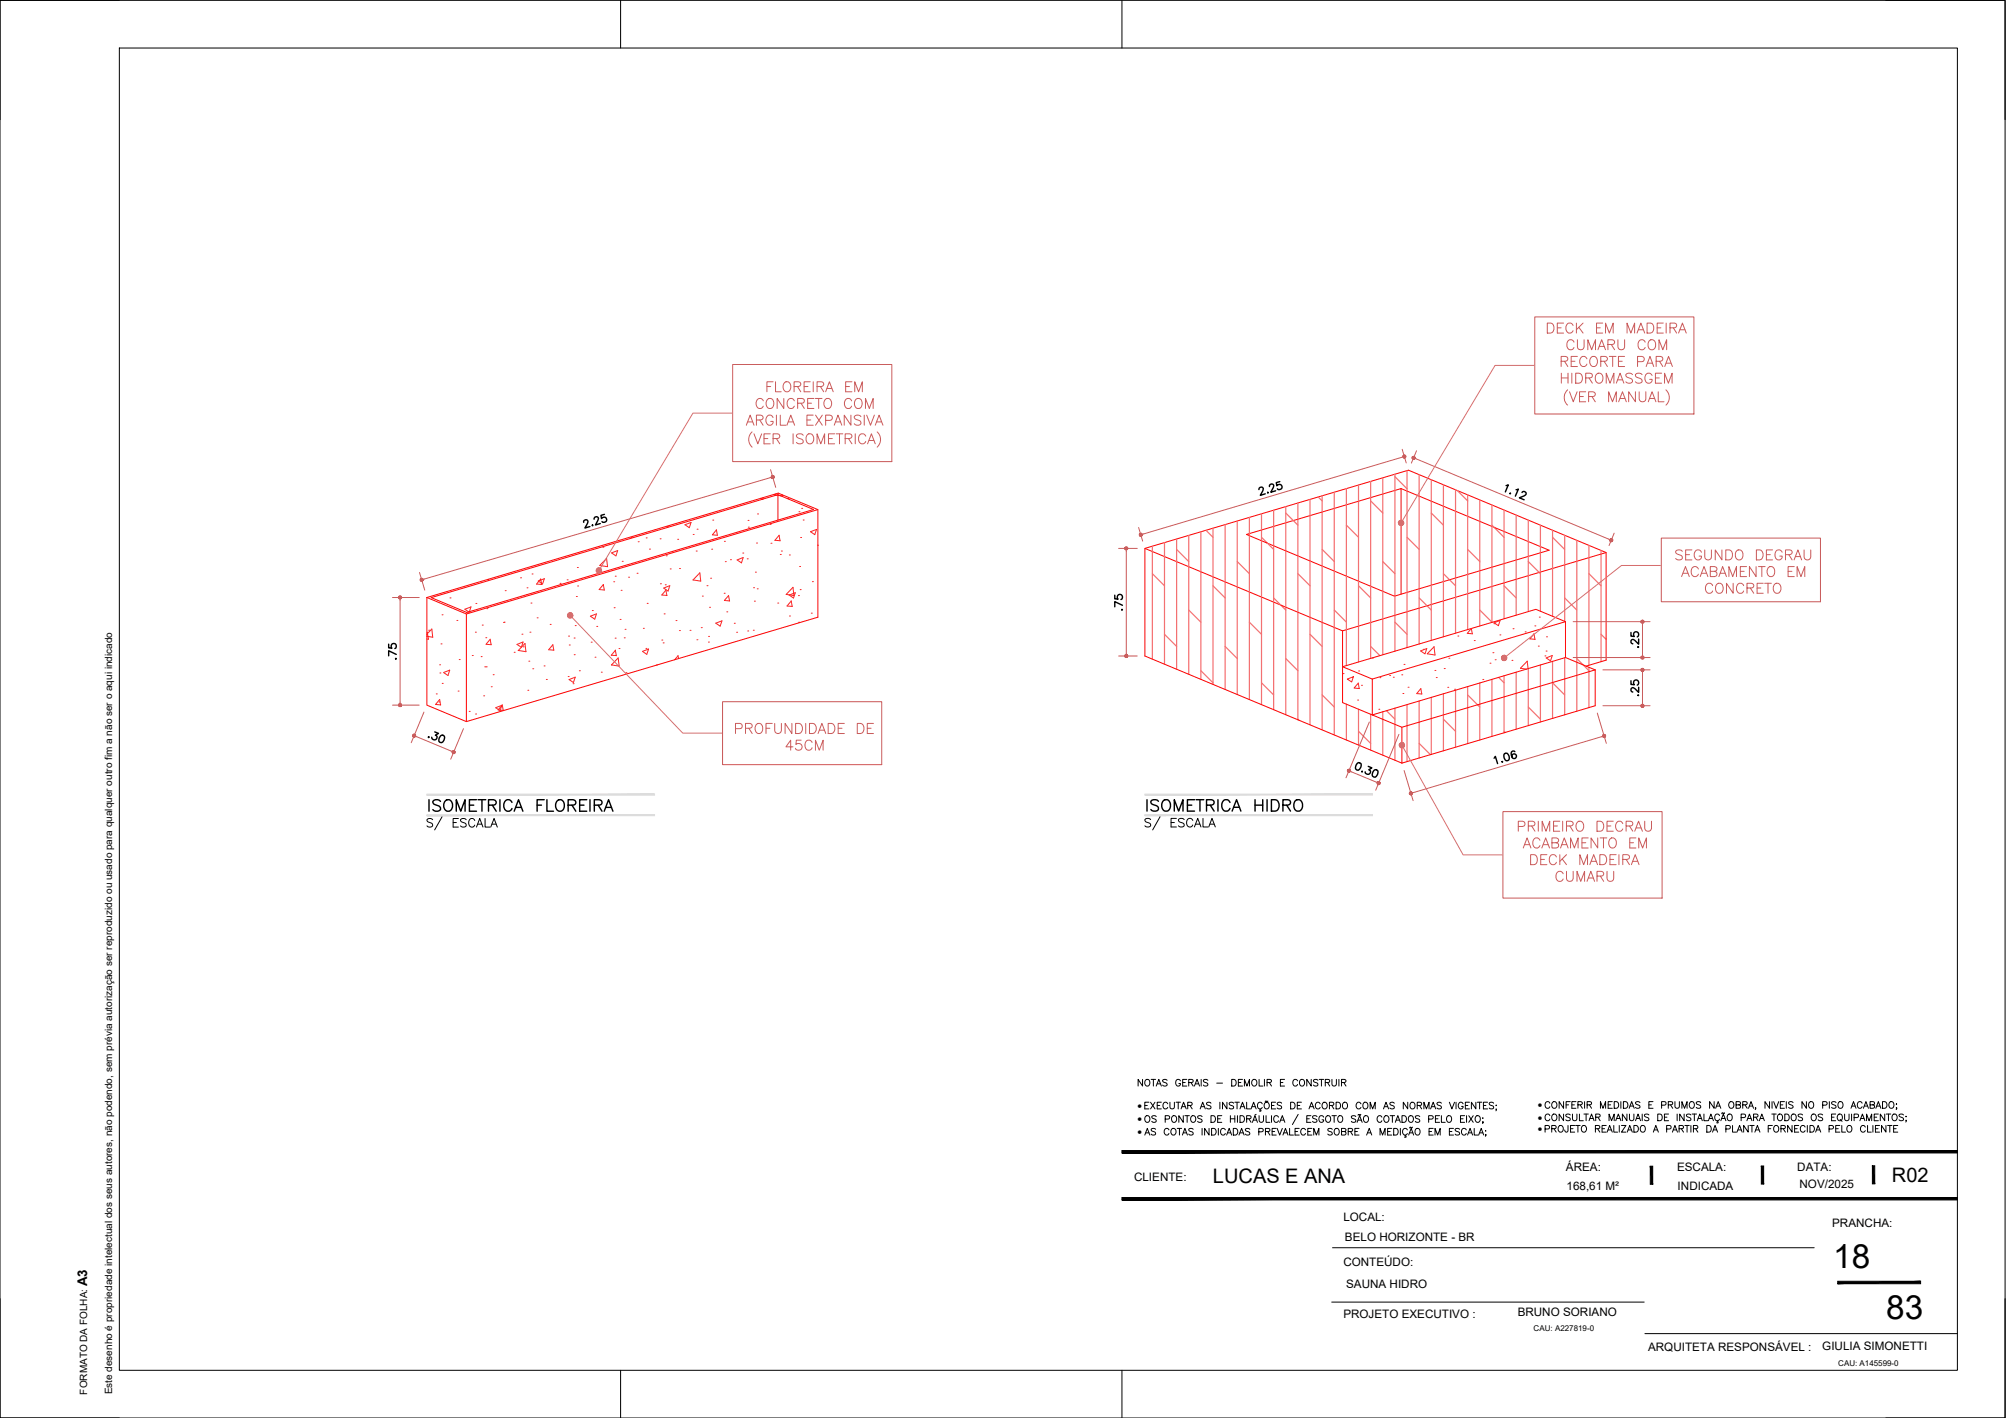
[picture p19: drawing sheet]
<svg xmlns="http://www.w3.org/2000/svg" width="420mm" height="297mm" viewBox="0 0 420 297" stroke-linecap="round" stroke-linejoin="round" font-family="sans-serif">
<defs><g id="words">
<g font-size="7">
<text x="384" y="265.6">18</text>
<text x="395.1" y="276.3">83</text>
</g>
<g font-size="5.7">
<text x="88.5" y="171.1">ISOMETRICA FLOREIRA</text>
<text x="239.2" y="171.1">ISOMETRICA HIDRO</text>
</g>
<g font-size="4.9">
<text x="236" y="129.1" transform="rotate(-90 236 129.1)">.75</text>
<text x="84" y="139.3" transform="rotate(-90 84 139.3)">.75</text>
</g>
<g font-size="4.4">
<text x="344" y="136.9" transform="rotate(-90 344 136.9)">.25</text>
<text x="344" y="147.1" transform="rotate(-90 344 147.1)">.25</text>
</g>
<g font-size="4.2">
<text x="254.1" y="247.9">LUCAS E ANA</text>
<text x="396.3" y="247.7">R02</text>
</g>
<text font-size="2.8" x="18.3" y="269.4" transform="rotate(-90 18.3 269.4)">A3</text>
<g font-size="2.4">
<text x="328" y="245.3">ÁREA:</text>
<text x="351.3" y="245.3">ESCALA:</text>
<text x="376.4" y="245.3">DATA:</text>
<text x="237.5" y="247.3">CLIENTE:</text>
<text x="328.1" y="249.4">168,61 M²</text>
<text x="351.4" y="249.4">INDICADA</text>
<text x="376.9" y="248.9">NOV/2025</text>
<text x="281.4" y="255.9">LOCAL:</text>
<text x="383.8" y="257.1">PRANCHA:</text>
<text x="281.7" y="260">BELO HORIZONTE - BR</text>
<text x="281.4" y="265.1">CONTEÚDO:</text>
<text x="282" y="269.8">SAUNA HIDRO</text>
<text x="317.9" y="275.7">BRUNO SORIANO</text>
<text x="281.4" y="276.1">PROJETO EXECUTIVO :</text>
<text x="345.2" y="283">ARQUITETA RESPONSÁVEL :</text>
<text x="381.7" y="282.9">GIULIA SIMONETTI</text>
</g>
<g font-size="2.1">
<text x="238.3" y="232.3">·</text>
<text x="322.1" y="232.2">·</text>
<text x="238.3" y="235.1">·</text>
<text x="238.3" y="237.8">·</text>
<text x="322.1" y="234.8">·</text>
<text x="322.1" y="237.2">·</text>
<text x="18.3" y="292.1" transform="rotate(-90 18.3 292.1)">FORMATO DA FOLHA:</text>
<text x="23.5" y="292.1" transform="rotate(-90 23.5 292.1)">Este desenho é propriedade intelectual dos seus autores, não podendo, sem prévia autorização ser reproduzido ou usado para qualquer outro fim a não ser o aqui indicado</text>
</g>
<g font-size="1.7">
<text x="321.2" y="278.9">CAU: A227819-0</text>
<text x="385" y="286.1">CAU: A145599-0</text>
</g>
</g></defs>
<!-- layer: 0 -->
<g fill="none" stroke="#f27172" stroke-width=".25">
<path d="M292.2 99.3v37.1M292.2 99.9l2.5 2.5M294.7 98.6v37M297.2 99.4v35.5M241.4 114.4v23.7M243.9 113.7v25.4M246.4 112.9v27.3M246.4 115.1l2.6 2.5M249 112.1v29.2M251.5 111.4v30.9M252.6 111.1l1.5 1.5M254.1 110.6v32.8"/>
<path d="M256.6 109.9v34.5M259.1 109.1v36.4M259.1 117.6l2.6 2.6M261.7 108.4v38.1M264.2 107.6v40M264.2 112.6l2.6 2.5M266.8 106.9v41.8M269.3 106.1v43.6M269.3 107.5l2.5 2.5M271.8 105.4v45.4M274.4 104.6v47.2M276.1 104.1l.8 .8"/>
<path d="M276.9 103.9v49M276.9 115.1l2.6 2.5M279.5 103.1v50.9M282 102.3v37.1M282 110l2.5 2.6M284.5 101.6v37.1M287.1 100.8v37.1M287.1 104.9l2.5 2.6M289.6 100.1v37M289.6 117.6l2.6 2.6M294.7 112.6l2.5 2.5M299.8 100.5v33.6"/>
<path d="M299.8 107.5l2.5 2.5M302.3 101.5v31.9M304.9 102.6v30M305.2 102.8l2.2 2.1M307.4 103.7v28.2M307.4 115.1l2.5 2.5M309.9 104.7v26.4M312.5 105.8v24.6M312.5 110l2.5 2.6M315 106.8v22.8M317.6 107.9v21M320.1 109v19.1"/>
<path d="M320.1 117.6l2.5 2.6M322.6 110v18M325.2 111.1v18M325.2 112.6l2.5 2.5M327.7 112.1v18.1M330.3 113.2v35.8M332.8 114.2v25.2M335.3 115.3v23.3M241.4 120.2l2.5 2.5M243.9 132.9l2.5 2.5M249 127.8l2.5 2.5M254.1 122.7l2.5 2.6"/>
<path d="M256.6 135.4l2.5 2.6M261.7 130.3l2.5 2.6M266.8 125.3l2.5 2.5M269.3 138l2.5 2.5M271.8 120.2l2.6 2.5M274.4 132.9l2.5 2.5M279.5 127.8l2.5 2.5M284.5 122.7l2.6 2.6M287.1 135.4l1.9 1.9M292.2 130.3l2.5 2.6M297.2 125.3l2.6 2.5M302.3 120.2l2.6 2.5"/>
<path d="M309.9 127.8l2.6 2.5M315 122.7l2.6 2.6M322.6 139.3v11.9M325.2 138.5v12M327.7 137.8v11.9M327.7 125.3l2.6 2.5M330.3 138l2.5 2.5M332.8 139.8v8.4M332.8 120.2l2.5 2.5M335.3 132.9l1.1 1M251.5 140.5l2.6 2.5M264.2 143l2.6 2.6"/>
<path d="M271.8 150.7l.3 .2M276.9 145.6l2.6 2.5M282 147.5v7.5M284.5 148.6v7.5M284.5 153.2l2.6 2.5M287.1 149.6v7.5M289.6 149.1v9.1M290.4 148.9l1.8 1.8M292.2 148.3v10.9M294.7 147.6v11.9M297.2 146.8v12M297.2 155.7l2.4 2.4"/>
<path d="M299.8 146.1v11.9M302.3 145.3v12M302.3 150.7l2.6 2.5M304.9 144.6v11.9M307.4 143.8v12M307.4 145.6l2.5 2.5M309.9 143.1v11.9M312.5 142.3v12M313.9 141.9l1.1 1.1M315 141.6v11.9M315 153.2l.3 .2M317.6 140.8v11.9"/>
<path d="M320.1 140v12M320.1 148.1l2.5 2.6M325.2 143l2.5 2.6"/>
</g>
<!-- layer: 03-TRA_cinzaC -->
<g fill="none" stroke="#ed1f24" stroke-width=".21">
<path d="M120.9 118.9h.1M126.3 114.6h.1M127 117l.3 1.7-1.7-.2 1.5-1.5M129.4 115.3l-1.3 .5 .9 .6 .4-1.1M130.3 117.6h.1M132.2 112.6h.1M133.7 113.5h.1M135.3 112.7h.1M136 115h.1M137.2 111h.1M138.3 112.9h.1M139.6 116.4h.1"/>
<path d="M139.8 110.3h.1M140.4 119.2h.1M141.9 113h.1M142.3 119.1h.1M143.5 109.9l1.2-.5-.3 1.1zM145.2 112h.1M145.8 115.4h.1M146 110.9h.1M149.1 115h.1M149.3 109h.1M150.1 111l.2 1.1-1.1-.1zM151.7 113.4h.1"/>
<path d="M151.9 117.7h.1M153 117.2h.1M155.6 115.9h.1M155.7 116.8l-1.3 .5 .9 .6 .4-1.1M156.5 117.1h.1M156.7 109h.1M156.7 110.4h.1M158.2 119.9h.1M158.5 113.8h.1M158.7 107.7h.1M159.9 104.2l-.2 .4-.3-.2M161.3 109.8h.1"/>
<path d="M161.5 113.8h.1M162.4 103.5l-.2 .2 1.7 .2-.1-.2M163.2 112.1l.2 1.2M163.2 112.1l-.9 1.1 1.1 .1M163.4 116.1h.1M163.7 115.4h.1M165 104.5h.1M165.3 116.3h.1M167.3 107.2h.1M167.5 118.7h.1M167.7 112.6h.1M167.9 106.5h.1"/>
<path d="M168.2 108.9h.1M169.8 111.4l1.2-.5-.3 1.1zM171.2 114.2h.1M89.4 133l.2-.2 .1 1.1h-.3M89.4 132.8l1-1 .2 1.7M89.4 133.3l1.2 .2M89.5 132.5h.1M89.8 132h.1M92.1 139.3h.1M92.4 134.9h.1M92.6 128.8h.1M94.3 125.3h.1"/>
<path d="M95.7 130h.1M96.2 138.2h.1M97.4 127.6l1.3-.5-.4 1.1zM98.9 137.3h.1M99.6 132.4h.1M99.7 126.4h.1M100.8 137.5h.1M101 130.9h.1M101.5 139.7h.1M101.7 133.6h.1M101.8 134.9l.9-1 .2 1.2-1.1-.1M101.8 139.7h.1"/>
<path d="M102 127.5h.1M102.2 121.4h.1M105.5 130.4h.1M105.6 130.3h.1M105.8 123.7h.1M107.7 136.6h.1M108.5 136.3l1.7 .2-.2-1.7-1.5 1.5M109 121h.1M109.3 132.8h.1M109.6 134.5l-1.3 .5 .9 .6 .4-1.1M109.6 135.5h.1M110.3 124.6h.1"/>
<path d="M110.4 123.1h.1M110.8 138.5h.1M111 132.4h.1M111.2 126.3h.1M111.4 120.2h.1M112.5 129.4h.1M113.5 122.4h-1.1l.9-1.1 .2 1.2M114 139.5h.1M114 121.2l-.4 1.1-.9-.6 1.3-.5M115.2 130.8h.1M115.8 135.1l.2 1.1M115.8 135.1l-.9 1 1.1 .1"/>
<path d="M117.3 122.2h.1M118.8 121.5h.1M119.1 133.3h.1M119.2 135.1h.1M120.2 133.7h.1M120.3 137.1h.1M120.5 131h.1M120.7 125h.1M121 122.8h.1M123.7 129.1l1.2-.5-.3 1.1zM123.8 134.5h.1M124.1 127.9h.1"/>
<path d="M124.6 137.7h.1M125 131.2h.1M126.4 122.5l.2 1.1M126.4 122.4l-.9 1.1 1.1 .1M128.5 121.9h.1M128.6 127.3h.1M128.8 133.7h.1M128.9 120.7h.1M128.9 136.2l.2 1.2M128.9 136.2l-.9 1.1h1.1M129.5 137.8l.2 1.7-1.6-.2zM129.6 135.9h.1"/>
<path d="M129.9 129.8h.1M130.1 123.7h.1M130.7 133.6h.1M130.9 131.8h.1M131.7 120.9h.1M133.4 120.1h.1M134.6 136.4l1.2-.4-.3 1.1zM134.7 131.6h.1M135.3 135.8h.1M135.6 126.4h.1M137.5 139.3h.1M138.3 122.3h.1"/>
<path d="M138.6 134.1h.1M138.9 134.7h.1M139 123.2l1.3-.5-.4 1.1-.9-.6M139.1 128.6h.1M139.3 122.5h.1M139.5 123.6l.2 1.1-1.1-.1 .9-1M141.6 130h.1M142.1 138l-.1-.6-.7 .8M142.3 132.1h.1M144.5 132h.1M146 134h.1M146.6 120l.2 1.7-1.6-.2z"/>
<path d="M146.9 131.5h.1M147.1 124.9h.1M148.1 122.7h.1M148.4 134.5h.1M148.4 133.3h.1M148.6 127.2h.1M148.8 121.1h.1M149.9 130.5l1.3-.4-.4 1.1zM151.7 124.3h.1M152.2 128.2h.1M152.6 124.7l.2 1.2M152.6 124.7l-.9 1.1 1.1 .1"/>
<path d="M153.8 130.6h.1M154.3 132.4h.1M156.6 132.2h.1M157.8 132h.1M157.8 123.1h.1M158 125.9h.1M158.6 123.3h.1M162.9 126.3h.1M165.3 124.7l1.3-.6-.4 1.2zM165.4 129h.1M165.7 125.9l.2 1.1-1.1-.1zM166.1 123l.2 1.8-1.6-.3z"/>
<path d="M167.2 124.8h.1M167.3 130.4h.1M167.6 123.5h.1M169.9 128.4h.1M170.2 121.8h.1M287.4 137.8h.1M294.1 139.2h.1M297.6 136.4l1.2-.5-.3 1.1zM298.1 136h.1M300.4 135.5l.2 1.7-1.7-.2zM303.5 137.9h.1M305.4 133.2h.1"/>
<path d="M308.4 132.8l-1.1-.1 .9-1.1 .2 1.2M308.8 134.2h.1M312.1 138.9h.1M312.7 136.7h.1M312.9 130.6h.1M313.2 138.2h.1M314.2 133h.1M314.2 130l-.4 1.1-.9-.6 1.3-.5M316.7 138.3h.1M316.9 131.7h.1M319.4 132.4h.1M321.3 132.8l-.9 1 1.1 .1-.2-1.1"/>
<path d="M321.5 131.1h.1M322.2 135.3h.1M322.4 129.3h.1M323.6 137.4h.1M323.8 136.4h.1M323.9 133.4h.1M325.1 137.3l-1.3 .5 1 .6 .3-1.1M91.4 145.4h.1M91.9 147.1h.1M92.1 146.5l.2 1.2M92.1 146.5l-.9 1.1 1.1 .1M92.1 141h.1"/>
<path d="M92.6 143.2h.1M92.9 140.9l1.3-.5-.4 1.1-.9-.6M95.9 144.8h.1M98.3 149h.1M99.6 149.6h.1M101.3 145.8h.1M102.9 143.9h.1M103.3 141.3h.1M103.8 148.2l1.3-.4-.4 1.1zM105.2 147.7l.2 1.1-1.1-.1zM110.6 144.6h.1M111.6 140.1h.1"/>
<path d="M114.4 142.3h.1M119 141.7h.1M119.2 142.4l.9 .6 .4-1.2-1.3 .6M120 143.2h.1M121.3 140.5h.1M125.9 140.8h.1M131.1 140.9h.1M281.3 141.1h.1M283.5 141.8l-.4 1.1-.9-.7 1.3-.4M284.4 146.6h.1M284.5 143.1l.2 1.1-1.1-.1zM284.6 140.6h.1"/>
<path d="M285.2 143.6h.1M288.8 148.6h.1M289 142h.1M291.1 141.5h.1M291.8 141.9h.1M293.6 141.4h.1M293.8 145.3h.1M294.9 144h.1M297.8 145.4l-.2-1.2-.9 1.1 1.1 .1M300.5 140.4h.1M300.8 141.9h.1M302.5 140h.1"/>
<path d="M303.2 144h.1M304.7 144.4h.1M310.6 142.3h.1M320.1 140.1l-.2-1.6-1.4 1.5 1.2 .2"/>
</g>
<!-- layer: 01-EXI_construir -->
<g fill="none" stroke="#f00" stroke-width=".21">
<path d="M162.9 103.6v5.4M171.3 106.8l-73.6 21.8M239.8 114.9l41.4 17.3 55.2-16.5M293.5 102.3l31 13-32.4 9.6-31-12.9 32.4-9.7v22.2M89.4 125.2l73.6-21.9 8.3 3.5v22.5l-73.6 21.9-8.3-3.5zM89.4 125.2l8.3 3.4v22.6M90.3 125.2l72.6-21.6 7.5 3.1-72.6 21.6zM281.2 132.2v15l12.4 5.1v7.6M327.9 130.2v7.5l-40.5 12.1v-7.6M327.9 130.2l-6.2-2.6-40.5 12.1 6.2 2.5M327.9 137.7l6.2 2.6M327.9 130.2l-40.5 12"/>
<path d="M332.2 139.5l4.2-1.2v-22.6l-41.4-17.2-55.2 16.4v22.5l53.8 22.5M334.1 140.3v7.5l-40.5 12.1M334.1 140.3l-40.5 12"/>
</g>
<!-- layer: ARQ-TEXTO -->
<g fill="#dcdcdc" stroke="#dcdcdc" stroke-width=".21">
<path d="M89.4 166.4v.2l47.7-.2zM89.4 166.6l47.7-.2v.2z"/>
<path d="M89.4 170.7v.2l47.7-.2zM89.4 170.9l47.7-.2v.2z"/>
<path d="M239.8 166.3v.2l47.7-.2zM239.8 166.5l47.7-.2v.2z"/>
<path d="M239.8 170.7v.2l47.7-.2zM239.8 170.9l47.7-.2v.2z"/>
</g>
<g fill="none" stroke="#000" stroke-width=".21">
<path d="M90.6 171.7a.67 .67 0 0 0-.6-.3 .67 .67 0 0 0-.6 .5l.2 .2 .8 .4a.43 .43 0 0 1 0 .7 .82 .82 0 0 1-1-.2M92.6 171.1l-1.6 2.7M96 171.5h-1.1v1.8h1.1M97.6 171.7a.67 .67 0 0 0-.6-.3 .67 .67 0 0 0-.5 .5l.1 .2 .9 .4a.43 .43 0 0 1 0 .7 .82 .82 0 0 1-1-.2M99.4 171.9a.65 .65 0 0 0-.7-.4 .65 .65 0 0 0-.5 .6v.5a.65 .65 0 0 0 .5 .7 .65 .65 0 0 0 .7-.5M99.8 173.3l.7-1.8 .7 1.8M101.6 171.5v1.8h1M102.8 173.3l.7-1.8 .7 1.8M241 171.7a.68 .68 0 0 0-1.2 .2l.2 .2 .8 .4 .2 .5a.8 .8 0 0 1-1.2 0M243 171.1l-1.6 2.7M246.4 171.4h-1.1v1.8h1.1M248 171.7a.68 .68 0 0 0-1.2 .2l.2 .2 .9 .4 .1 .5a.8 .8 0 0 1-1.2 0"/>
<path d="M249.8 171.9a.67 .67 0 0 0-.7-.5 .67 .67 0 0 0-.6 .7v.5a.67 .67 0 0 0 .6 .6 .67 .67 0 0 0 .7-.4M250.2 173.2l.7-1.8 .6 1.8M252 171.4v1.8h1M253.2 173.2l.7-1.8 .7 1.8"/>
</g>
<!-- layer: 01-EXI_construir -->
<g fill="none" stroke="#c85a5a" stroke-width=".21">
<path d="M161.4 98.4l1.1 3.7M161.6 100l-73 21.4M293.7 94.1l.8 2.9M293.9 95.7l-54.7 16.2M296.4 96l40.8 17M296.7 94.4l-1.1 2.6M87.9 119.9l1.1 3.7M234.3 114.9h3.9M235.9 115.2v21.9M238.5 110.5l.8 2.9M338.1 111.7l-1.1 2.6M82.2 125.2h5.6"/>
<path d="M83.8 125.5v21.9M234.3 137.4h3.9M329.5 137.7h16.1M329.5 130.2h16.1M82.2 147.7h5.6M87 154.2l7.7 3.2M88.8 149.2l-2.7 6.4M97.1 152.6l-2.7 6.4M286.8 151.2l-4.9 11.7M293 153.8l-4.9 11.7M334.6 149.4l1.8 6.3M335.7 154.2l-39.9 11.9"/>
<path d="M335.7 140.3h9.9M335.7 147.8h9.9M282.8 161.6l5.7 2.3M294.1 161.4l1.9 6.3"/>
</g>
<g fill="#c85a5a" stroke="#c85a5a" stroke-width=".21">
<path d="M83.7 124.9l.1 .3v-.3zM83.7 124.9l.1 .3-.3-.2zM83.5 125v.2h.3z"/>
<path d="M83.5 125.2v.1l.3-.1zM83.5 125.3l.3-.1-.1 .2zM83.8 125.2l-.1 .2 .1 .1z"/>
<path d="M83.8 125.2v.3l.1-.1zM83.8 125.2l.3 .1-.2 .1zM83.8 125.2l.3 .1v-.1z"/>
<path d="M83.8 125.2h.3v-.2zM83.9 124.9l.2 .1-.3 .2zM83.8 124.9v.3l.1-.3z"/>
<path d="M83.8 147.7v.3h.1zM83.8 147.7l.3 .2-.2 .1zM83.8 147.7l.3 .2v-.2z"/>
<path d="M83.8 147.7h.3v-.1zM83.9 147.4l.2 .2-.3 .1zM83.8 147.4v.3l.1-.3z"/>
<path d="M83.7 147.4l.1 .3v-.3zM83.7 147.4l.1 .3-.3-.1zM83.5 147.6v.1h.3z"/>
<path d="M83.5 147.7v.2l.3-.2zM83.5 147.9l.3-.2-.1 .3zM83.8 147.7l-.1 .3h.1z"/>
<path d="M88 121.5l.1 .2 .2-.2zM88.3 121.5l-.1 .2h-.1zM88.3 121.5l-.1 .2h.2z"/>
<path d="M88.3 121.5l.1 .2h.1zM88.3 121.5h.3l-.1 .2zM88.3 121.5h.3v-.1z"/>
<path d="M88.5 121.2l-.2 .3 .3-.1zM88.4 121.2h.1l-.2 .3zM88.2 121.2l.1 .3 .1-.3z"/>
<path d="M88.1 121.2l.2 .3-.1-.3zM88.1 121.2l.2 .3-.3-.1zM88 121.4v.1h.3z"/>
<path d="M162.1 99.7l-.3 .2 .3-.1zM161.9 99.6l.2 .1-.3 .2zM161.8 99.6v.3l.1-.3z"/>
<path d="M161.6 99.7l.2 .2v-.3zM161.6 99.7l.2 .2h-.2zM161.6 99.9v.1l.2-.1z"/>
<path d="M161.6 100v.1l.2-.2zM161.8 99.9v.3l-.2-.1zM161.8 99.9v.3h.1z"/>
<path d="M161.8 99.9l.1 .3 .2-.1zM161.8 99.9l.3 .1v.1zM161.8 99.9l.3 .1v-.2z"/>
<path d="M86.5 154l-.1 .1h.3zM86.4 154.1h.3l-.2 .2zM86.5 154.3l.1 .1 .1-.3z"/>
<path d="M86.7 154.1l-.1 .3h.2zM86.7 154.1l.2 .3h-.1zM86.7 154.1l.2 .3 .1-.2z"/>
<path d="M86.7 154.1l.3 .1v-.1zM86.7 154.1l.3-.2v.2zM86.8 153.8l-.1 .3 .3-.2z"/>
<path d="M86.7 153.8v.3l.1-.3zM86.6 153.9l.1-.1v.3zM86.6 153.9l-.1 .1 .2 .1z"/>
<path d="M95 157.6l.3 .1v-.2zM95 157.6l.2-.2 .1 .1zM95.1 157.3l-.1 .3 .2-.2z"/>
<path d="M95 157.3v.3l.1-.3zM94.8 157.3h.2v.3zM94.8 157.3l-.1 .1 .3 .2z"/>
<path d="M94.7 157.4v.2h.3zM94.7 157.6h.3l-.2 .1zM94.8 157.7l.1 .1 .1-.2z"/>
<path d="M95 157.6l-.1 .2h.2zM95 157.6l.2 .2h-.1zM95 157.6l.2 .2 .1-.1z"/>
<path d="M235.9 137.4v.3h.2zM235.9 137.4l.3 .2-.1 .1zM235.9 137.4l.3 .2v-.2z"/>
<path d="M235.9 137.4h.3v-.1zM236.1 137.2l.1 .1-.3 .1zM235.9 137.1v.3l.2-.2z"/>
<path d="M235.8 137.2l.1 .2v-.3zM235.6 137.3l.2-.1 .1 .2zM235.6 137.3v.1h.3z"/>
<path d="M235.6 137.4v.2l.3-.2zM235.6 137.6l.3-.2-.1 .3zM235.9 137.4l-.1 .3h.1z"/>
<path d="M235.8 114.6l.1 .3v-.3zM235.6 114.7l.2-.1 .1 .3zM235.6 114.7v.2h.3z"/>
<path d="M235.6 114.9v.1l.3-.1zM235.6 115l.3-.1-.1 .2zM235.9 114.9l-.1 .2 .1 .1z"/>
<path d="M235.9 114.9v.3l.2-.1zM235.9 114.9l.3 .1-.1 .1zM235.9 114.9l.3 .1v-.1z"/>
<path d="M235.9 114.9h.3v-.2zM236.1 114.6l.1 .1-.3 .2zM235.9 114.6v.3l.2-.3z"/>
<path d="M238.7 112.1v.2l.2-.3zM238.9 112v.3h-.2zM238.9 112v.3h.1z"/>
<path d="M238.9 112l.1 .3 .2-.1zM238.9 112l.3 .1v.1zM238.9 112l.3 .1v-.2z"/>
<path d="M239.1 111.8l-.2 .2 .3-.1zM239 111.7l.1 .1-.2 .2zM238.8 111.7l.1 .3 .1-.3z"/>
<path d="M238.7 111.8l.2 .2-.1-.3zM238.7 111.8l.2 .2h-.2zM238.7 112v.1l.2-.1z"/>
<path d="M294.3 95.4l-.2 .2h.3zM294.2 95.3l.1 .1-.2 .2zM294 95.3l.1 .3 .1-.3z"/>
<path d="M293.9 95.4l.2 .2-.1-.3zM293.9 95.4l.2 .2h-.2zM293.9 95.6v.1l.2-.1z"/>
<path d="M293.9 95.7v.1l.2-.2zM294.1 95.6v.3l-.2-.1zM294.1 95.6v.3h.1z"/>
<path d="M294.1 95.6l.1 .3 .2-.1zM294.1 95.6l.3 .1v.1zM294.1 95.6l.3 .1v-.1z"/>
<path d="M295.8 95.8v.1h.3zM295.8 95.9h.3l-.3 .2zM295.8 96.1l.2 .1 .1-.3z"/>
<path d="M296.1 95.9l-.1 .3h.1zM296.1 95.9l.1 .2-.1 .1zM296.1 95.9l.1 .2 .2-.1z"/>
<path d="M296.1 95.9l.3 .1v-.1zM296.1 95.9l.2-.2 .1 .2zM296.2 95.6l-.1 .3 .2-.2z"/>
<path d="M296 95.6l.1 .3 .1-.3zM295.9 95.7l.1-.1 .1 .3zM295.9 95.7l-.1 .1 .3 .1z"/>
<path d="M337.5 113.2l.3 .1v-.2zM337.5 113.2l.2-.2 .1 .1zM337.6 112.9l-.1 .3 .2-.2z"/>
<path d="M337.5 112.9v.3l.1-.3zM337.3 112.9h.2v.3zM337.3 112.9l-.1 .1 .3 .2z"/>
<path d="M337.2 113v.2h.3zM337.2 113.2h.3l-.3 .2zM337.2 113.4h.2l.1-.2z"/>
<path d="M337.5 113.2l-.1 .2 .1 .1zM337.5 113.2l.2 .2-.2 .1zM337.5 113.2l.2 .2 .1-.1z"/>
<path d="M343.9 130l.1 .2v-.3zM343.7 130.1l.2-.1 .1 .2zM343.7 130.1v.1h.3z"/>
<path d="M344 130.2h.3v-.1zM344.2 130l.1 .1-.3 .1zM344 129.9v.3l.2-.2z"/>
<path d="M295.2 166.3l.1 .1 .2-.2zM295.3 166.4l.2-.2-.1 .3zM295.5 166.2l-.1 .3h.2z"/>
<path d="M295.5 166.2l.1 .3 .1-.1zM295.5 166.2l.3 .1-.1 .1zM295.5 166.2l.3 .1v-.2z"/>
<path d="M295.7 166l-.2 .2 .3-.1zM295.6 165.9l.1 .1-.2 .2zM295.4 165.9l.1 .3 .1-.3z"/>
<path d="M295.3 166l.2 .2-.1-.3zM295.3 166l.2 .2-.3-.1zM295.2 166.1v.2l.3-.1z"/>
<path d="M336.2 154l-.2 .2 .3-.1zM336.1 153.9l.1 .1-.2 .2zM335.9 153.9l.1 .3 .1-.3z"/>
<path d="M335.8 154l.2 .2-.1-.3zM335.8 154l.2 .2-.3-.1zM335.7 154.1v.1h.3z"/>
<path d="M335.7 154.2l.1 .2 .2-.2zM336 154.2l-.1 .3-.1-.1zM336 154.2l-.1 .3h.2z"/>
<path d="M336 154.2l.1 .3 .1-.1zM336 154.2h.3l-.1 .2zM336 154.2h.3v-.1z"/>
<path d="M282.3 161.3l-.1 .2h.3zM282.2 161.5h.3l-.2 .1zM282.3 161.6l.1 .1 .1-.2z"/>
<path d="M282.5 161.5l-.1 .2 .2 .1zM282.5 161.5l.2 .2-.1 .1zM282.5 161.5l.2 .2 .1-.1z"/>
<path d="M282.5 161.5l.3 .1 .1-.2zM282.5 161.5l.3-.2 .1 .1zM282.7 161.2l-.2 .3 .3-.2z"/>
<path d="M282.5 161.2v.3l.2-.3zM282.4 161.2h.1v.3zM282.4 161.2l-.1 .1 .2 .2z"/>
<path d="M288.8 164l.2 .2 .1-.2zM288.8 164l.2-.1 .1 .1zM288.9 163.8l-.1 .2 .2-.1z"/>
<path d="M288.7 163.8l.1 .2 .1-.2zM288.6 163.8h.1l.1 .2zM288.6 163.8l-.1 .1 .3 .1z"/>
<path d="M288.5 163.9v.2l.3-.1zM288.5 164.1l.3-.1-.3 .2zM288.5 164.2l.1 .1 .2-.3z"/>
<path d="M288.8 164l-.2 .3h.2zM288.8 164l.1 .3h-.1zM288.8 164l.1 .3 .1-.1z"/>
</g>
<g fill="none" stroke="#000" stroke-width=".3">
<path d="M122.3 109.4l.1-.4 .3-.1 .4 .2-.1 .6-.5 .9 1-.3M124.1 110v.1zM124.4 108.8l.1-.4 .4-.2 .4 .4-.6 1.4 1-.3M126.6 107.7l-.7 .3 .1 .6a.56 .56 0 0 1 .8-.2 .56 .56 0 0 1 .1 .8 .56 .56 0 0 1-.8 0M263.7 102.6l.1-.4 .4-.2 .4 .4-.6 1.4 1-.4M265.5 103.1l.1 .2zM265.9 101.9l.2-.4 .3-.1 .3 .2v.6l-.5 .9 1-.3M268.1 100.9l-.8 .2 .1 .7a.57 .57 0 0 1 .9-.3 .57 .57 0 0 1 .1 .9 .57 .57 0 0 1-.9 0M315.4 101.7l.5-.1-.6 1.4M316.2 103.4h.2zM317.5 102.6l.5-.1-.6 1.4M318.8 103.2l.4-.3 .4 .3 .1 .3-.5 .4-1 .4 1 .4"/>
<path d="M89.7 154.4l.2 .1zM91.1 153.3l.7 .3-.6 .4a.54 .54 0 0 1 0 1 .54 .54 0 0 1-.8-.6M92.3 154.1a.5 .5 0 0 1 .5-.1 .5 .5 0 0 1 .3 .5l-.1 .4a.69 .69 0 0 1-.9 .6 .88 .88 0 0 1 .2-1.4zM284.3 159.9a.49 .49 0 0 1 .5-.1 .49 .49 0 0 1 .3 .5v.3a.72 .72 0 0 1-1 .7 .86 .86 0 0 1 .2-1.4zM312.9 158.8l.3-.4 .5 1.6M314.6 159.5l.1 .2zM315 158a.54 .54 0 0 1 .8 0 .75 .75 0 0 1 .4 .8 .75 .75 0 0 1-.7 .5 1.25 1.25 0 0 1-.5-1.3zM317.3 157.5a.45 .45 0 0 0-.7 0l-.1 .3a.94 .94 0 0 0 .7 1.1 .5 .5 0 0 0 .4-.6 .5 .5 0 0 0-.6-.4 .5 .5 0 0 0-.3 .6M285.2 161.6l.1 .1zM286.6 160.5l.7 .4-.6 .4a.52 .52 0 0 1 0 .9 .52 .52 0 0 1-.8-.5M287.8 161.4a.48 .48 0 0 1 .5-.1 .48 .48 0 0 1 .3 .4v.4a.74 .74 0 0 1-.8 .7l-.1-.1a.83 .83 0 0 1 .1-1.3z"/>
</g>
<!-- layer: 06-TXT_simbolos-eixo -->
<g fill="#dd6e6e" stroke="#dd6e6e" stroke-width=".21">
<path d="M125 119.9l.5-.4-.3 .5z"/>
<path d="M119 128.5l.2-.1 .2 .5z"/>
<path d="M314.5 138l.5-.2-.4 .4z"/>
<path d="M293.4 155.6h.2v.5z"/>
<path d="M293 109.9l.5-.4-.3 .5z"/>
<path d="M125.5 119.5l-.3 .5 .2 .1zM125.5 119.5l.1 .5-.2 .1zM125.5 119.5l.1 .5h.2z"/>
<path d="M125.5 119.5l.3 .5 .1-.2zM125.5 119.5l.5 .1-.1 .2zM125.5 119.5l.5 .1v-.2z"/>
<path d="M125.5 119.5l.5-.1-.1-.2zM125.7 119l.2 .2-.4 .3zM125.5 119v.5l.2-.5z"/>
<path d="M125.3 119l.2 .5v-.5zM125.1 119.1l.2-.1 .2 .5zM125.1 119.1l-.1 .1 .5 .3z"/>
<path d="M125 119.2l-.1 .2 .6 .1zM124.9 119.4l.6 .1-.6 .2zM124.9 119.7l.1 .2 .5-.4z"/>
<path d="M119 128.5l-.1 .2 .5 .2zM118.9 128.7l.5 .2h-.5zM118.9 128.9v.2l.5-.2z"/>
<path d="M118.9 129.1l.1 .2 .4-.4zM119 129.3l.4-.4-.2 .5zM119.4 128.9l-.2 .5 .2 .1z"/>
<path d="M119.4 128.9v.6l.2-.1zM119.4 128.9l.4 .4-.2 .1zM119.4 128.9l.4 .4 .1-.2z"/>
<path d="M119.4 128.9l.5 .2 .1-.2zM119.4 128.9l.5-.2 .1 .2zM119.4 128.9l.5-.2-.1-.2z"/>
<path d="M119.6 128.4l-.2 .5 .4-.4zM119.4 128.4h.2l-.2 .5zM119.2 128.4l.2 .5v-.5z"/>
<path d="M314.6 138.2l.2 .1 .2-.5zM315 137.8v.6l-.2-.1zM315 137.8v.6h.2z"/>
<path d="M315 137.8l.2 .6 .2-.2zM315 137.8l.5 .3-.1 .1zM315 137.8l.5 .3 .1-.2z"/>
<path d="M315 137.8l.6 .1v-.2zM315 137.8l.5-.3 .1 .2zM315.3 137.3l-.3 .5 .5-.3z"/>
<path d="M315.1 137.3l-.1 .5 .3-.5zM314.9 137.3h.2l-.1 .5zM314.7 137.4l.3 .4-.1-.5z"/>
<path d="M314.7 137.4l-.1 .1 .4 .3zM314.6 137.5l.4 .3h-.5zM314.5 137.8v.2l.5-.2z"/>
<path d="M293.2 155.8l.4 .3-.2-.5zM293.2 155.8l.4 .3-.5-.1zM293.1 156v.2l.5-.1z"/>
<path d="M293.1 156.2l.1 .2 .4-.3zM293.2 156.4l.4-.3-.3 .4zM293.6 156.1l-.3 .4 .2 .1z"/>
<path d="M293.6 156.1l-.1 .5h.2zM293.6 156.1l.3 .5h-.2zM293.6 156.1l.3 .5 .2-.2z"/>
<path d="M293.6 156.1l.5 .3 .1-.1zM293.6 156.1l.6-.1v.3zM293.6 156.1l.6-.1-.1-.2z"/>
<path d="M294 155.7l-.4 .4 .5-.3zM293.8 155.6l.2 .1-.4 .4zM293.6 155.6v.5l.2-.5z"/>
<path d="M293.5 109.5l-.3 .5 .2 .1zM293.5 109.5l.1 .6h-.2zM293.5 109.5l.1 .6 .2-.1z"/>
<path d="M293.5 109.5l.3 .5 .1-.2zM293.5 109.5l.5 .1-.1 .2zM293.5 109.5l.5 .1v-.2z"/>
<path d="M293.5 109.5l.5-.1-.1-.2zM293.7 109.1l.2 .1-.4 .3zM293.5 109v.5l.2-.4z"/>
<path d="M293.3 109l.2 .5v-.5zM293.1 109.1l.2-.1 .2 .5zM293.1 109.1l-.1 .1 .5 .3z"/>
<path d="M293 109.2l-.1 .3h.6zM292.9 109.5h.6l-.6 .2zM292.9 109.7l.1 .2 .5-.4z"/>
</g>
<path d="M321.5 76.5h-8.4l-19.4 32.6M153.5 86.5h-8.4l-19.4 32.5M348 118.5h-8.4l-24.1 19M119.8 129.3l23.2 24.3h8.3M293.9 156.6l12.6 22.5h8.3" fill="none" stroke="#dd6e6e" stroke-width=".21"/>
<!-- layer: ARQ-TEXTO -->
<g fill="#fff" stroke="#fff" stroke-width=".21">
<path d="M153.5 76.4l33.3 20.3v-20.3zM153.5 76.4l33.3 20.3h-33.3z"/>
<path d="M151.3 147l33.4 13.2v-13.2zM151.3 147l33.4 13.2h-33.4z"/>
<path d="M348 112.7l33.3 13.4v-13.4zM348 112.7l33.3 13.4h-33.3z"/>
<path d="M314.8 170l33.3 18.1v-18.1zM314.8 170l33.3 18.1h-33.3z"/>
<path d="M321.5 66.4l33.3 20.3v-20.3zM321.5 66.4l33.3 20.3h-33.3z"/>
</g>
<!-- layer: 06-TXT_simbolos-eixo -->
<g fill="none" stroke="#c85a5a" stroke-width=".21">
<path d="M153.5 76.4h33.3v20.3h-33.3zM161.9 80h-1.3v2.1M162.4 80v2.1h1.2M169.7 80h-1.3v2.1h1.3M170.3 80v2.1M178.4 80h-1.3v2.1h1.3M321.5 66.4h33.3v20.3h-33.3zM324.1 67.7h.7a1.12 1.12 0 0 1 .7 1 1.12 1.12 0 0 1-.7 1.1h-.7zM326.2 68.7h.8M327 75.7l1.2-.1 .2-.5-.2-.3-.3-.1h-.9v2.1M327 78.2v2.1M327 79.2h1.4"/>
<path d="M327.5 67.7h-1.3v2.1h1.3M327.7 75.7l.7 1.1M328.4 78.2v2.1M329.1 75.7h.8M329.2 78.2v2.1M329.5 68.2a.78 .78 0 0 0-.9-.5 .78 .78 0 0 0-.6 .8 .87 .87 0 0 0 .2 1.1 .87 .87 0 0 0 1.2-.1l.1-.2M329.7 71.7a.76 .76 0 0 0-.9-.5 .76 .76 0 0 0-.6 .8 .92 .92 0 0 0 .2 1 .92 .92 0 0 0 1 .2l.3-.4M330 78.2h.7a1.12 1.12 0 0 1 .8 1 1.12 1.12 0 0 1-.8 1.1h-.7zM330.2 67.7v2.1M330.4 71.2v1.5a.71 .71 0 0 0 .7 .6 .71 .71 0 0 0 .7-.6v-1.5M330.4 74.7h-1.3v2.1h1.3M330.7 68.6l.9 1.2"/>
<path d="M331.6 67.7l-1.4 1.4M332.1 79.2l1.2-.1 .2-.3-.1-.4-.4-.2h-.9v2.1M332.4 75.2a.77 .77 0 0 0-.9-.5 .77 .77 0 0 0-.6 .8 .92 .92 0 0 0 .2 1 .92 .92 0 0 0 1 .2l.3-.4M332.6 73.3v-2.1l.8 2.1 .8-2.1v2.1M332.8 79.2l.7 1.1M333.4 74.8a.97 .97 0 0 1 1.1 .3 .97 .97 0 0 1 0 1.2 .77 .77 0 0 1-.9 .5 .77 .77 0 0 1-.6-.8 1.32 1.32 0 0 1 .4-1.2zM334.3 78.5a.87 .87 0 0 1 1.2-.1 .87 .87 0 0 1 .2 1.1 .79 .79 0 0 1-.8 .8 .79 .79 0 0 1-.8-.8zM334.4 68.7h.8M334.7 73.3l.8-2.1 .8 2.1M335 72.6h1M335.3 75.7h.9a.54 .54 0 0 0 .5-.6l-.2-.3-.3-.1h-.9v2.1M335.7 67.7h-1.3v2.1h1.3"/>
<path d="M336 75.7l.7 1.1M336.3 69.8v-2.1l.8 2.1 .8-2.1v2.1M336.8 72.2l1.2-.1 .2-.5-.2-.3-.3-.1h-.9v2.1M337.1 74.7h1.4M337.5 72.2l.7 1.1M337.8 74.7v2.1M338.8 79.6h1M338.9 71.2v1.5a.71 .71 0 0 0 .7 .6 .71 .71 0 0 0 .7-.6v-1.5M339 75.7h.8M340.3 74.7h-1.3v2.1h1.3M340.8 69.8v-2.1l.8 2.1 .8-2.1v2.1M341.9 78.5a.8 .8 0 0 0-1.4 .2l.2 .3 .8 .3a.51 .51 0 0 1 .4 .4 .51 .51 0 0 1-.2 .5 .97 .97 0 0 1-1.2-.2"/>
<path d="M342.9 69.8l.8-2.1 .8 2.1M343 75.8l1.2-.1a.57 .57 0 0 0 .2-.6 .57 .57 0 0 0-.5-.4h-.9v2.1M343.2 69.1h1M343.9 78.5a.79 .79 0 0 0-.7-.4 .79 .79 0 0 0-.7 .6l.2 .3 .8 .3a.5 .5 0 0 1 .4 .4 .5 .5 0 0 1-.2 .5 .93 .93 0 0 1-1.2-.2M344.6 71.7a.76 .76 0 0 0-.9-.5 .76 .76 0 0 0-.6 .8 .92 .92 0 0 0 .2 1 .92 .92 0 0 0 1 .2l.3-.4M344.8 76.8l.8-2.1 .8 2.1M345 67.7h.7a1.12 1.12 0 0 1 .7 1 1.12 1.12 0 0 1-.7 1.1h-.7zM345.1 76.1h1M345.4 71.5a.77 .77 0 0 1 .9-.3 .77 .77 0 0 1 .5 .8 .92 .92 0 0 1-.2 1 .92 .92 0 0 1-1 .2 1.33 1.33 0 0 1-.2-1.7zM346 78.7a.78 .78 0 0 0-.9-.5 .78 .78 0 0 0-.6 .8 .87 .87 0 0 0 .3 1.1 .87 .87 0 0 0 1.1-.1l.1-.5h-.5M346.7 79.2h.8M346.9 75.7h.9a.54 .54 0 0 0 .5-.6l-.2-.3-.3-.1h-.9v2.1"/>
<path d="M347.1 68.7h.8M347.5 73.3v-2.1l.8 2.1 .8-2.1v2.1M347.6 75.7l.7 1.1M348 78.2h-1.3v2.1h1.3M348.4 67.7h-1.3v2.1h1.3M348.7 76.8l.8-2.1 .8 2.1M349 67.7v2.1M349 76.1h1M349.8 68.7l1.2-.1 .2-.3-.1-.4-.4-.2h-.9v2.1M350.5 68.7l.7 1.1M351.6 69.8l.8-2.1 .8 2.1M351.9 69.1h1"/>
<path d="M156.3 89.1l.8-2.1 .8 2.1M156.6 88.4h1M157.5 90.5a2.16 2.16 0 0 0 0 3.2M157.9 90.9l.8 2.1 .8-2.1M158.4 88h.9a.54 .54 0 0 0 .5-.6l-.5-.4h-.9v2.1M159.1 88l.7 1.1M159.9 84a.77 .77 0 0 0-.9-.5 .77 .77 0 0 0-.6 .8 .93 .93 0 0 0 .2 1 .93 .93 0 0 0 1 .2l.3-.4M160 91.9h.8M160.6 81h.8M160.7 83.8a.87 .87 0 0 1 1.1-.1 .87 .87 0 0 1 .3 1.1 .8 .8 0 0 1-.8 .8 .8 .8 0 0 1-.8-.8zM161.3 90.9h-1.3v2.1h1.3M161.9 87.5a.77 .77 0 0 0-.9-.5 .77 .77 0 0 0-.6 .8 .93 .93 0 0 0 .2 1 .93 .93 0 0 0 1 .2l.3-.4v-.3h-.5"/>
<path d="M161.9 91.9l1.2-.1 .2-.3-.1-.4-.4-.2h-.9v2.1M162.6 87v2.1M162.6 91.9l.7 1.1M163.4 87v2.1h1.2M164.2 83.5v2.1l-1.4-2.1v2.1M164.4 80.1a1.01 1.01 0 0 1 1.2 .4 1.01 1.01 0 0 1-.2 1.3 .78 .78 0 0 1-.9 .2 .78 .78 0 0 1-.5-.7 1.32 1.32 0 0 1 .4-1.2zM164.8 89.1l.8-2.1 .8 2.1M165.1 88.4h1M166.1 90.9v2.1M166.3 81l1.2-.1 .2-.3-.1-.4-.4-.2h-.9v2.1M166.4 84a.77 .77 0 0 0-.9-.5 .77 .77 0 0 0-.6 .8 .93 .93 0 0 0 .2 1 .93 .93 0 0 0 1 .2l.3-.4M167 81l.7 1.1"/>
<path d="M167.1 84.5l1.2-.1 .2-.3-.1-.4-.4-.2h-.9v2.1M167.8 84.5l.7 1.1M168.2 91.2a.81 .81 0 0 0-1.4 .2l.2 .3 .8 .3a.5 .5 0 0 1 .4 .4 .5 .5 0 0 1-.2 .5 .97 .97 0 0 1-1.2-.2M168.4 81h.8M169 91.2a.79 .79 0 0 1 .9-.3 .79 .79 0 0 1 .5 .8 .92 .92 0 0 1-.2 1 .92 .92 0 0 1-1 .2 1.31 1.31 0 0 1-.2-1.7zM169 88h.8M169.2 84.5h.8M170.3 87h-1.3v2.1h1.3M170.5 83.5h-1.3v2.1h1.3M170.8 83.5h1.4M170.8 87l1.4 2.1M171.1 81h.9a.54 .54 0 0 0 .5-.6l-.2-.3-1.2-.1v2.1"/>
<path d="M171.1 93v-2.1l.8 2.1 .8-2.1v2.1M171.5 83.5v2.1M171.8 81l.7 1.1M172.2 87l-1.4 2.1M172.8 83.8a.87 .87 0 0 1 1.1-.1 .87 .87 0 0 1 .3 1.1 .8 .8 0 0 1-.8 .8 .8 .8 0 0 1-.8-.8zM172.9 82.1l.8-2.1 .8 2.1M172.9 88.1h.9a.55 .55 0 0 0 .5-.6 .55 .55 0 0 0-.5-.5h-.9v2.1M173.2 81.4h1M173.5 91.9h.8M174.7 89.1l.8-2.1 .8 2.1M174.8 90.9h-1.3v2.1h1.3M175 88.4h1"/>
<path d="M175.1 90.9h1.4M175.8 90.9v2.1M177 91.9h.9a.54 .54 0 0 0 .5-.6l-.2-.3-.3-.1h-.9v2.1M177.1 81h.8M177.7 91.9l.7 1.1M178.2 87v2.1l-1.4-2.1v2.1M178.4 84a.77 .77 0 0 0-.9-.5 .77 .77 0 0 0-.6 .8 .93 .93 0 0 0 .2 1 .93 .93 0 0 0 1 .2l.3-.4M179 82.1v-2.1l.8 2.1 .8-2.1v2.1M179.1 90.9v2.1M179.2 83.8a.87 .87 0 0 1 1.1-.1 .87 .87 0 0 1 .3 1.1 .8 .8 0 0 1-.8 .8 .8 .8 0 0 1-.8-.8zM180.3 87.3a.78 .78 0 0 0-.7-.4 .78 .78 0 0 0-.7 .6l.2 .3 .8 .3a.52 .52 0 0 1 .4 .3 .52 .52 0 0 1-.2 .6 .94 .94 0 0 1-1.2-.2M181 87v2.1"/>
<path d="M181.3 85.6v-2.1l.8 2.1 .8-2.1v2.1M181.3 91.4a.78 .78 0 0 0-.8-.5 .78 .78 0 0 0-.7 .8 .91 .91 0 0 0 .2 1 .91 .91 0 0 0 1 .2l.3-.4M181.5 87l.8 2.1 .8-2.1M181.7 93l.8-2.1 .8 2.1M182 92.3h1M183.3 89.1l.8-2.1 .8 2.1M183.6 88.4h1M183.7 90.5a2.16 2.16 0 0 1 0 3.2M328.3 81.7a2.16 2.16 0 0 0 0 3.2M328.7 82.1l.8 2.1 .8-2.1M330.8 83.1h.8M332.1 82.1h-1.3v2.1h1.3"/>
<path d="M332.7 83.1l1.2-.1a.48 .48 0 0 0 0-.8l-1.2-.1v2.1M333.4 83.1l.7 1.1M336.4 80.3v-2.1l.8 2.1 .8-2.1v2.1M336.9 84.2v-2.1l.8 2.1 .8-2.1v2.1M338.5 80.3l.8-2.1 .8 2.1M339 84.2l.8-2.1 .8 2.1M339.3 83.5h1M342.5 82.1v2.1l-1.4-2.1v2.1M343.3 82.1v1.5a.71 .71 0 0 0 .7 .6 .71 .71 0 0 0 .7-.6v-1.5M345.2 84.2l.8-2.1 .8 2.1M345.5 83.5h1M347.3 82.1v2.1h1.2"/>
<path d="M348.6 80.3v-2.1l.8 2.1 .8-2.1v2.1M348.9 81.7a2.16 2.16 0 0 1 0 3.2M348 112.7h33.3v13.4h-33.3zM352.4 115.5a.8 .8 0 0 0-1.4 .2 1.3 1.3 0 0 0 1.2 .7l.2 .6a.92 .92 0 0 1-1.4 0M353.1 116.2h.8M354.4 115.2h-1.3v2.1h1.3M355.7 119.2a.77 .77 0 0 0-.9-.5 .77 .77 0 0 0-.6 .8 .87 .87 0 0 0 .3 1.1 .87 .87 0 0 0 1.1-.1l.1-.2M356.4 115.7a.78 .78 0 0 0-.9-.5 .78 .78 0 0 0-.6 .8 .92 .92 0 0 0 .2 1 .92 .92 0 0 0 1 .2l.2-.2 .1-.5h-.5M357.1 115.2v1.5a.7 .7 0 0 0 .7 .6 .7 .7 0 0 0 .7-.6v-1.5M358.2 119.7l1.2-.1a.46 .46 0 0 0 0-.8l-1.2-.1v2.1h.9a.55 .55 0 0 0 .5-.6 .55 .55 0 0 0-.5-.5M360.7 115.2v2.1l-1.4-2.1v2.1M361.5 115.2h.7a1.12 1.12 0 0 1 .7 1 1.12 1.12 0 0 1-.7 1.1h-.7z"/>
<path d="M363.7 115.5a.77 .77 0 0 1 .8-.3 .77 .77 0 0 1 .6 .8 .91 .91 0 0 1-.2 1 .91 .91 0 0 1-1 .2 1.31 1.31 0 0 1-.2-1.7zM364.5 119.7h.8M365.8 118.7h-1.3v2.1h1.3M367.8 118.7v2.1l-1.4-2.1v2.1M367.9 115.2h.7a1.12 1.12 0 0 1 .7 1 1.12 1.12 0 0 1-.7 1.1h-.7zM368.3 118.7h1.4M369 118.7v2.1M370 116.2h.8M370.3 119a.86 .86 0 0 1 1.1-.1 .86 .86 0 0 1 .3 1.1 .79 .79 0 0 1-.8 .8 .79 .79 0 0 1-.8-.8zM371.3 115.2h-1.3v2.1h1.3M373.3 115.7a.78 .78 0 0 0-.9-.5 .78 .78 0 0 0-.6 .8 .91 .91 0 0 0 .2 1 .91 .91 0 0 0 1 .2l.3-.4v-.3h-.5M374 116.2h.9a.54 .54 0 0 0 .5-.6l-.2-.3-.3-.1h-.9v2.1"/>
<path d="M374.5 119.7h.8M374.7 116.2l.7 1.1M375.8 117.3l.8-2.1 .8 2.1M375.8 118.7h-1.3v2.1h1.3M376.1 116.6h1M377.9 115.2v1.5a.7 .7 0 0 0 .7 .6 .7 .7 0 0 0 .7-.6v-1.5M352.2 120.8l.8-2.1 .8 2.1M352.5 120.1h1M356.1 120.8l.8-2.1 .8 2.1M356.4 120.1h1M358.7 122.7a.77 .77 0 0 0-.9-.5 .77 .77 0 0 0-.6 .8 .93 .93 0 0 0 .2 1 .93 .93 0 0 0 1 .2l.3-.4M359.5 122.5a.77 .77 0 0 1 .9-.3 .77 .77 0 0 1 .5 .8 .92 .92 0 0 1-.2 1 .92 .92 0 0 1-1 .2 1.36 1.36 0 0 1-.2-1.7z"/>
<path d="M360 120.8l.8-2.1 .8 2.1M360.3 120.1h1M362.1 120.8v-2.1l.8 2.1 .8-2.1v2.1M363 122.2v2.1l-1.4-2.1v2.1M365.2 122.7a.77 .77 0 0 0-.9-.5 .77 .77 0 0 0-.6 .8 .93 .93 0 0 0 .2 1 .93 .93 0 0 0 1 .2l.3-.4M365.9 123.2l1.2-.1a.47 .47 0 0 0 0-.8l-1.2-.1v2.1M366.6 123.2l.7 1.1M368 123.2h.8M369.3 122.2h-1.3v2.1h1.3M369.6 122.2h1.4M370.3 122.2v2.1M371.6 122.5a.78 .78 0 0 1 .9-.3 .78 .78 0 0 1 .5 .8 .93 .93 0 0 1-.2 1 .93 .93 0 0 1-1 .2 1.3 1.3 0 0 1-.2-1.7z"/>
<path d="M376.4 120.8v-2.1l.8 2.1 .8-2.1v2.1M151.3 147h33.4v13.2h-33.4zM154.1 152.6h.9a.55 .55 0 0 0 .5-.5 .55 .55 0 0 0-.5-.6h-.9v2.2M156.1 152.6l1.3-.2 .1-.2v-.4l-.4-.3h-1v2.2M156.8 152.6l.7 1.1M158.3 151.9a.77 .77 0 0 1 .9-.3 .77 .77 0 0 1 .5 .7 .92 .92 0 0 1-.1 1 .92 .92 0 0 1-1 .3 1.31 1.31 0 0 1-.3-1.7zM160.4 152.6h.8M161.8 151.5h-1.4v2.2M162.3 151.5v1.5a.7 .7 0 0 0 .7 .7 .7 .7 0 0 0 .7-.7v-1.5M165.9 151.5v2.2l-1.5-2.2v2.2M166.1 156.4h-1.5l1-1.3v2M166.6 151.5h.7a1.12 1.12 0 0 1 .8 1.1 1.12 1.12 0 0 1-.8 1.1h-.7z"/>
<path d="M167.8 155.1h-1l-.1 .8a.74 .74 0 0 1 1.1 0 .74 .74 0 0 1-.1 1.1 .74 .74 0 0 1-1.1-.3M168.8 151.5v2.2M169.5 151.5h.7a1.12 1.12 0 0 1 .8 1.1 1.12 1.12 0 0 1-.8 1.1h-.7zM170.1 155.5a.76 .76 0 0 0-.9-.4 .76 .76 0 0 0-.6 .8 .86 .86 0 0 0 .3 1.1 .86 .86 0 0 0 1.1-.1l.1-.3M170.8 157.1v-2l.8 2 .8-2v2M171.3 153.7l.8-2.2 .9 2.2M171.7 153h1M173.5 151.5h.7a1.13 1.13 0 0 1 .7 1.1 1.13 1.13 0 0 1-.7 1.1h-.7zM175.6 152.6h.8M176.8 151.5h-1.2v2.2h1.2M179.6 151.5h.7a1.13 1.13 0 0 1 .7 1.1 1.13 1.13 0 0 1-.7 1.1h-.7zM181.7 152.6h.8"/>
<path d="M182.9 151.5h-1.2v2.2h1.2M314.8 170h33.3v18.1h-33.3zM318 173.1h.9a.55 .55 0 0 0 .5-.5 .55 .55 0 0 0-.5-.6h-.9v2.1M319 177.6l.8-2.1 .9 2.1M319.3 176.9h1.1M320.1 173l1.2-.1a.48 .48 0 0 0 0-.8l-1.2-.1v2.1M320.6 179h.7a1.12 1.12 0 0 1 .7 1.1 1.12 1.12 0 0 1-.7 1h-.7zM320.8 173l.7 1.1M322.2 172v2.1M322.5 176a.76 .76 0 0 0-.8-.5 .76 .76 0 0 0-.6 .8 .92 .92 0 0 0 .1 1 .92 .92 0 0 0 1 .2l.3-.4M322.9 177.6l.8-2.1 .8 2.1M323 174.1v-2.1l.8 2.1 .8-2.1v2.1"/>
<path d="M323.3 176.9h1M324 179h-1.3v2.1h1.3M325.1 176.5h.8a.54 .54 0 0 0 .6-.6l-.6-.4h-.8v2.1h.8a.55 .55 0 0 0 .6-.5 .55 .55 0 0 0-.6-.6M325.4 173h.8M326 179.5a.76 .76 0 0 0-.9-.5 .76 .76 0 0 0-.6 .8 .86 .86 0 0 0 .3 1.2 .86 .86 0 0 0 1.1-.2l.1-.2M326.7 172h-1.3v2.1h1.3M326.7 179v2.1M326.9 177.6l.7-2.1 .8 2.1M327.2 176.9h.9M327.2 179.9l.9 1.2M327.3 172v2.1M328.1 173l1.2-.1a.48 .48 0 0 0 0-.8l-1.2-.1v2.1"/>
<path d="M328.1 179l-1.4 1.4M328.8 173l.7 1.1M329 177.6v-2.1l.8 2.1 .7-2.1v2.1M330.3 172.3a.87 .87 0 0 1 1.1-.1 .87 .87 0 0 1 .3 1.1 .8 .8 0 0 1-.8 .8 .8 .8 0 0 1-.8-.8zM331.3 176.5h.8M332.7 175.5h-1.4v2.1h1.4M334.5 172h.7a1.12 1.12 0 0 1 .7 1.1 1.12 1.12 0 0 1-.7 1h-.7zM334.6 175.5v2.1l-1.4-2.1v2.1M335.1 179h.7a1.11 1.11 0 0 1 .7 1.1 1.11 1.11 0 0 1-.7 1h-.7zM335.2 175.5h1.3M335.9 175.5v2.1M336.6 173h.8"/>
<path d="M337.1 175.8a.77 .77 0 0 1 .9-.3 .77 .77 0 0 1 .5 .8 .92 .92 0 0 1-.2 1 .92 .92 0 0 1-.9 .2 1.31 1.31 0 0 1-.3-1.7zM337.9 172h-1.3v2.1h1.3M338.5 179h-1.3v2.1h1.3M339.1 179v2.1M339.9 172.5a.77 .77 0 0 0-.9-.5 .77 .77 0 0 0-.6 .8 .93 .93 0 0 0 .2 1 .93 .93 0 0 0 1 .2l.3-.4M340.6 173l1.2-.1 .2-.3-.1-.4-.4-.2h-.9v2.1M341.3 173l.7 1.1M341.4 176.5h.7M342.4 174.1l.8-2.1 .8 2.1M342.6 175.5h-1.2v2.1h1.2M342.7 173.4h1M343.2 177.6v-2.1l.8 2.1 .8-2.1v2.1"/>
<path d="M344.5 172v1.5a.72 .72 0 0 0 .7 .6 .72 .72 0 0 0 .7-.6v-1.5M322.7 180h.8M327.4 183a.77 .77 0 0 0-.9-.5 .77 .77 0 0 0-.6 .8 .92 .92 0 0 0 .2 1 .92 .92 0 0 0 1 .2l.3-.4M328.1 182.5v1.5a.71 .71 0 0 0 .7 .6 .71 .71 0 0 0 .7-.6v-1.5M330.3 184.6v-2.1l.8 2.1 .8-2.1v2.1M330.9 181.1v-2.1l.8 2.1 .8-2.1v2.1M332.4 184.6l.8-2.1 .8 2.1M332.7 183.9h1M333 181.1l.8-2.1 .8 2.1M333.3 180.4h1M334.5 183.5l1.2-.1 .2-.3a.54 .54 0 0 0-.5-.6h-.9v2.1M335.2 183.5l.7 1.1"/>
<path d="M336.6 182.5v1.5a.71 .71 0 0 0 .7 .6 .71 .71 0 0 0 .7-.6v-1.5M337.2 180h.8M339.9 180l1.2-.1 .2-.3-.1-.4-.4-.2h-.9v2.1M340.6 180l.7 1.1M341.7 181.1l.8-2.1 .8 2.1M342 180.4h1"/>
</g>
<!-- layer: 07-LAY_folha -->
<g fill="none" stroke="#000" stroke-width=".21">
<path d="M0 .1h420v296.9h-420zM25 .1h-25v25M25 10.1h385v276.9h-385zM130 .1v10M235 .1v10M395 .1h25v25M239.3 226.1v1.4l-.9-1.4v1.4M239.8 237.8l.5-1.4 .5 1.4M239.8 231.6h.5M239.9 226.3l.2-.1a.65 .65 0 0 1 .8 .6 .65 .65 0 0 1-.8 .6l-.3-.4zM239.9 233.9l.2-.1a.65 .65 0 0 1 .8 .6 .65 .65 0 0 1-.8 .6l-.3-.4zM240 237.3h.6"/>
<path d="M240.6 230.9h-.8v1.4h.8M241 230.9l.9 1.4M241.1 226.1h.9M241.6 226.1v1.4M241.9 230.9l-.9 1.4M242 236.6l-.3-.2-.6 .2 .1 .3 .8 .3v.4l-.1 .1-.5 .1-.3-.2M242.2 227.5l.5-1.4 .5 1.4M242.2 233.9l-.3-.2-.7 .2 .2 .3 .7 .4 .1 .3-.2 .1-.4 .1-.4-.2M242.4 227h.6M242.4 231.6h.5M243.2 230.9h-.8v1.4h.8M244.1 234.4h.7l.2-.2-.1-.4-.8-.1v1.4"/>
<path d="M244.5 226.3l-.4-.2-.6 .2 .1 .3 .7 .3 .2 .4-.4 .2-.6-.2M244.6 231.2a.57 .57 0 0 0-.8-.2 .57 .57 0 0 0-.2 .8 .51 .51 0 0 0 .4 .5 .51 .51 0 0 0 .6-.3M244.8 236.7a.51 .51 0 0 0-.6-.3 .51 .51 0 0 0-.4 .5v.3a.51 .51 0 0 0 .5 .6 .51 .51 0 0 0 .5-.4M245 230.9v1l.4 .4 .5-.2 .1-1.2M245.4 236.6l.1-.2a.66 .66 0 0 1 .8 .7 .66 .66 0 0 1-.8 .6l-.3-.5zM245.5 233.9l.1-.1a.66 .66 0 0 1 .9 .6 .66 .66 0 0 1-.9 .6l-.2-.4zM246.3 230.9h.9M246.6 236.4h.9M246.8 230.9v1.4M247 236.4v1.4M247.2 226.4a.51 .51 0 0 0-.5-.3 .51 .51 0 0 0-.4 .5v.4a.5 .5 0 0 0 .5 .5 .5 .5 0 0 0 .4-.5h-.3M247.4 232.3l.5-1.4 .6 1.4"/>
<path d="M247.6 231.8h.6M247.6 237.8l.6-1.4 .5 1.4M247.7 226.8h.5M247.8 233.7v1.4l-.9-1.4v1.4M247.8 237.3h.7M248.2 233.7h.9M248.6 226.1h-.9v1.4h.9M248.6 233.7v1.4M248.8 231.6l.8-.1v-.5l-.8-.1v1.4M249 226.8l.8-.1 .1-.5-.9-.1v1.4M249.2 231.6l.5 .7M249.4 226.8l.5 .7"/>
<path d="M249.5 233.9l.1-.1a.66 .66 0 0 1 .9 .6 .66 .66 0 0 1-.9 .6l-.2-.4zM249.9 236.6l-.3-.2-.6 .2 .1 .3 .8 .3v.4l-.1 .1-.5 .1-.3-.2M250.2 227.5l.5-1.4 .5 1.4M250.4 227h.6M251.4 232.3l.5-1.4 .6 1.4M251.6 226.1v1.4M251.6 231.8h.6M251.8 233.9l-.4-.2-.6 .2 .2 .3 .7 .4 .1 .3-.1 .1-.5 .1-.4-.2M251.8 236.4v1.4M253 226.3l-.4-.2-.5 .2 .1 .3 .6 .3 .2 .2v.2l-.4 .2-.5-.2M253.2 236.4v1.4l-.9-1.4v1.4M253.6 231.1l-.3-.2-.5 .1v.4l.7 .3 .1 .4-.3 .2-.6-.2"/>
<path d="M253.6 233.7h.5a.75 .75 0 0 1 .5 .7 .75 .75 0 0 1-.5 .7h-.5zM253.8 236.4h.5a.75 .75 0 0 1 .4 .7 .75 .75 0 0 1-.4 .7h-.5zM254.8 226.9h1.3M255 234.4h.6M255.2 236.4v1.4M255.5 230.9v1.4M255.9 233.7h-.9v1.4h.9M256.6 236.7a.51 .51 0 0 0-.5-.3 .51 .51 0 0 0-.4 .5v.3a.51 .51 0 0 0 .4 .6 .51 .51 0 0 0 .5-.4M256.9 237.8l.6-1.4 .5 1.4M257 230.9v1.4l-.9-1.4v1.4M257.1 237.3h.7M257.7 234.4h.9"/>
<path d="M257.7 233.7v1.4M258 226.1h.4a.75 .75 0 0 1 .5 .7 .75 .75 0 0 1-.5 .7h-.4zM258.3 236.4h.5a.75 .75 0 0 1 .5 .7 .75 .75 0 0 1-.5 .7h-.5zM258.4 231.1l-.4-.2-.4 .1-.1 .4 .8 .3 .1 .4-.4 .2-.5-.2M258.6 230.9h1M258.6 233.7v1.4M259.1 230.9v1.4M259.2 233.7v1.4M259.4 226.8h.5M259.5 237.8l.6-1.4 .5 1.4M259.7 232.3l.5-1.4 .6 1.4M259.7 233.7h.5a.75 .75 0 0 1 .5 .7 .75 .75 0 0 1-.5 .7h-.5z"/>
<path d="M259.7 237.3h.7M259.9 231.8h.7M260.2 226.1h-.8v1.4h.8M260.6 227.5v-1.4l.6 1.4 .5-1.4v1.4M261.1 230.9v1.4h.8M261.1 234.4l.8-.1 .1-.5-.9-.1v1.4M261.6 234.4l.4 .7M261.8 236.6l-.3-.2-.7 .2 .1 .2 .8 .4 .1 .4-.2 .1-.4 .1-.4-.2M262 232.3l.6-1.4 .5 1.4M262.2 231.8h.7M262.3 226.3l.1-.1a.66 .66 0 0 1 .9 .6 .66 .66 0 0 1-.9 .6l-.2-.4zM262.3 235.1l.5-1.4 .6 1.4"/>
<path d="M262.5 234.6h.7M263.1 233.4l-.3 .2M263.7 237.1l.7-.1 .2-.2-.1-.3-.8-.1v1.4M263.7 226.1v1.4h.8M263.7 233.7v1l.2 .3 .2 .1 .5-.2v-1.2M263.9 232.3l.2 .4h-.3M264.4 231.2a.57 .57 0 0 0-.8-.2 .57 .57 0 0 0-.2 .8 .51 .51 0 0 0 .4 .5 .51 .51 0 0 0 .6-.3M264.8 226.1v1.4M264.9 231.1a.66 .66 0 0 1 1 .2 .66 .66 0 0 1-.3 .9 .67 .67 0 0 1-.8-.3 .67 .67 0 0 1 .1-.8zM265 230.7h.2M265 237h.9v-.5l-.9-.1v1.4M265 230.7v.1"/>
<path d="M265.2 233.7v1.4h.8M265.4 226.8l.8-.1 .1-.3-.3-.3h-.6v1.4M265.5 237l.5 .8M265.6 230.6l-.2 .2-.2-.1M265.9 226.8l.4 .7M266.3 231.6h.5M266.3 233.7v1.4M266.4 237h.6M267.2 230.9h-.9v1.4h.9M267.3 236.4h-.9v1.4h.9M267.5 236.4l.5 1.4 .6-1.4M267.8 234a.51 .51 0 0 0-.6-.3 .51 .51 0 0 0-.4 .5v.4a.51 .51 0 0 0 .4 .5 .51 .51 0 0 0 .6-.3"/>
<path d="M268 235.1l.6-1.4 .5 1.4M268.2 226.8h.5M268.2 234.6h.7M268.4 231.1l-.3-.2-.6 .2 .2 .3 .6 .3 .1 .2v.2l-.3 .2-.6-.2M268.7 237.8l.5-1.4 .6 1.4M268.9 237.3h.7M269 226.1h-.8v1.4h.8M270.1 236.4v1.4h.8M270.3 230.9h.5a.75 .75 0 0 1 .5 .7 .75 .75 0 0 1-.5 .7h-.5zM271.3 237h.5M271.7 231.6h.5M271.8 226.4a.51 .51 0 0 0-.6-.3 .51 .51 0 0 0-.4 .5v.4a.51 .51 0 0 0 .4 .5 .51 .51 0 0 0 .6-.3"/>
<path d="M271.9 233.4l-1.2 2.2M272.1 236.4h-.8v1.4h.8M272.3 226.3l.1-.1a.66 .66 0 0 1 .9 .6 .66 .66 0 0 1-.9 .6l-.2-.4zM272.6 230.9h-.9v1.4h.9M273.5 236.7a.53 .53 0 0 0-.6-.3 .53 .53 0 0 0-.5 .5v.3a.52 .52 0 0 0 .5 .6 .52 .52 0 0 0 .6-.4M273.7 234.4h.5M273.9 237h.5M274.2 232.3l.5-1.4 .6 1.4M274.4 231.8h.6M274.6 233.7h-.9v1.4h.9M274.6 226.1v1.4l-.9-1.4v1.4M274.8 236.4h-.9v1.4h.9"/>
<path d="M275.2 237.8v-1.4l.5 1.4 .5-1.4v1.4M275.8 233.9l-.3-.2-.6 .2 .1 .3 .8 .4v.3l-.1 .1-.4 .1-.4-.2M276 226.3l-.3-.2-.6 .2 .1 .3 .8 .4v.3l-.1 .1-.5 .1-.3-.2M276.3 226.1h.9M276.5 231.2a.57 .57 0 0 0-.8-.2 .57 .57 0 0 0-.2 .8 .51 .51 0 0 0 .4 .5 .51 .51 0 0 0 .6-.3M276.8 226.1v1.4M277.2 231a.66 .66 0 0 1 .8 .6 .66 .66 0 0 1-.8 .6l-.3-.4zM277.2 234a.51 .51 0 0 0-.5-.3 .51 .51 0 0 0-.5 .5v.4a.5 .5 0 0 0 .5 .5 .5 .5 0 0 0 .5-.5h-.3M277.6 226.8l.8-.1v-.5l-.8-.1v1.4M277.8 233.9l.1-.1a.65 .65 0 0 1 .8 .6 .65 .65 0 0 1-.8 .6l-.3-.4zM278 226.8l.5 .7M278.4 231.6l.9-.1v-.5l-.9-.1v1.4"/>
<path d="M278.9 231.6l.5 .7M279 226.1v1l.2 .3 .2 .1 .4-.2 .1-1.2M279 233.7h.9M279 236.6l-.3-.2-.6 .2 .1 .3 .8 .3v.4l-.1 .1-.5 .1-.3-.2M279.4 233.7v1.4M279.6 236.6l.1-.2a.65 .65 0 0 1 .8 .7 .65 .65 0 0 1-.8 .6l-.3-.5zM279.8 230.9h.5a.75 .75 0 0 1 .5 .7 .75 .75 0 0 1-.5 .7h-.5zM280.3 233.9l.1-.1a.66 .66 0 0 1 .9 .6 .66 .66 0 0 1-.9 .6l-.2-.4zM280.4 226.1v1.4M281 226.8l.8-.1 .1-.3-.3-.3h-.6v1.4M281 237h.8l.1-.4-.3-.2h-.6v1.4l.8-.1 .1-.4-.3-.3M281.3 231.1a.64 .64 0 0 1 .9 .1 .64 .64 0 0 1-.1 .9 .64 .64 0 0 1-.9-.1 .64 .64 0 0 1 .1-.9z"/>
<path d="M281.5 226.8l.4 .7M282.4 237h.8l.1-.2v-.3l-.9-.1v1.4M282.9 237l.4 .8M283.8 237h.5M284 233.9l-.4-.2-.6 .2 .2 .3 .7 .4 .1 .3-.2 .1-.4 .1-.4-.2M284.2 235.1l.6-1.4 .5 1.4M284.4 234.6h.7M284.5 233.5l-.1 .1M284.6 236.4h-.8v1.4h.8M285 233.4l-.1 .2-.4-.1M285.1 231.2a.52 .52 0 0 0-.6-.3 .52 .52 0 0 0-.5 .5 .57 .57 0 0 0 .3 .8 .57 .57 0 0 0 .8-.2M285.7 231a.66 .66 0 0 1 .8 .6 .66 .66 0 0 1-.8 .6l-.2-.4z"/>
<path d="M285.7 233.9l.1-.1a.66 .66 0 0 1 .9 .6 .66 .66 0 0 1-.9 .6l-.2-.4zM286.2 237.8l.6-1.4 .5 1.4M286.4 237.3h.7M287 232.3v-1.4l.5 1.4 .5-1.4v1.4M289.1 237.8v-1.4l.5 1.4 .5-1.4v1.4M289.4 234a.51 .51 0 0 0-.6-.3 .51 .51 0 0 0-.4 .5v.4a.51 .51 0 0 0 .5 .5 .51 .51 0 0 0 .5-.3M289.8 232.3l.5-1.4 .6 1.4M290 233.9l.1-.1a.66 .66 0 0 1 .8 .6 .66 .66 0 0 1-.8 .6l-.3-.4zM290 231.8h.6M290.6 237h.6M291.2 233.7h.9M291.5 236.4h-.9v1.4h.9"/>
<path d="M291.6 233.7v1.4M291.9 236.4h.5a.75 .75 0 0 1 .5 .7 .75 .75 0 0 1-.5 .7h-.5zM292 231.1l-.3-.2-.6 .2 .2 .3 .6 .3 .1 .2v.2l-.3 .2-.6-.2M292.2 235.1l.6-1.4 .5 1.4M292.4 234.6h.7M293.3 236.4v1.4M293.6 233.7h.5a.75 .75 0 0 1 .5 .7 .75 .75 0 0 1-.5 .7h-.5zM294.3 237.8l.2 .4h-.3M294.8 236.7a.51 .51 0 0 0-.6-.3 .51 .51 0 0 0-.4 .5v.3a.51 .51 0 0 0 .4 .6 .51 .51 0 0 0 .6-.4M294.9 230.9v1.4l-1-1.4v1.4M295 237.8l.6-1.4 .5 1.4M295.1 233.9l.2-.1a.65 .65 0 0 1 .8 .6 .65 .65 0 0 1-.8 .6l-.3-.4z"/>
<path d="M295.3 237.3h.6M295.5 236.2l-.2 .1M295.6 231a.66 .66 0 0 1 .8 .6 .66 .66 0 0 1-.8 .6l-.3-.4zM295.8 236.1l-.1 .2-.2-.1M296.5 236.6l.2-.2a.65 .65 0 0 1 .8 .7 .65 .65 0 0 1-.8 .6l-.3-.5zM296.8 231.6l.8-.1 .1-.5-.9-.1v1.4M297.3 231.6l.5 .7M297.4 233.9l-.3-.2-.7 .2 .2 .3 .7 .4 .1 .3-.2 .1-.4 .1-.4-.2M298.2 232.3v-1.4l.6 1.4 .5-1.4v1.4M299.2 234.4h.8l.2-.4-.4-.3h-.6v1.4M299.3 237h.5M299.6 232.3l.6-1.4 .5 1.4"/>
<path d="M299.8 231.8h.7M300.2 236.4h-.9v1.4h.9M300.6 237.8v-1.4l.5 1.4 .5-1.4v1.4M300.7 234.4h.5M301.5 233.7h-.8v1.4h.8M301.9 231.1l-.3-.2-.6 .2 .1 .3 .7 .3 .1 .2v.2l-.3 .2-.6-.2M301.9 233.7v1.4h.8M303.1 233.9l.1-.1a.66 .66 0 0 1 .9 .6 .66 .66 0 0 1-.9 .6l-.2-.4zM303.6 230.9l.5 1.4 .6-1.4M303.6 237h.5M304.4 236.4h-.8v1.4h.8M305 230.9v1.4"/>
<path d="M305.7 236.6l-.3-.2-.6 .2 .1 .3 .7 .3 .1 .4-.1 .1-.5 .1-.3-.2M305.9 234.4h.6M306.5 231.2a.52 .52 0 0 0-.7-.3 .52 .52 0 0 0-.4 .5 .57 .57 0 0 0 .3 .8 .57 .57 0 0 0 .8-.2v-.2h-.4M306.8 233.7h-.9v1.4h.9M306.9 231.6h.5M307.1 236.7a.51 .51 0 0 0-.6-.3 .51 .51 0 0 0-.4 .5v.3a.51 .51 0 0 0 .4 .6 .51 .51 0 0 0 .6-.4M307.2 233.7v1.4M307.4 237.8l.5-1.4 .5 1.4M307.6 237.3h.7M307.6 233.7l1 1.4M307.8 230.9h-.9v1.4h.9M308.6 233.7l-1 1.4"/>
<path d="M308.8 236.4v1.4h.8M309.1 230.9v1.4l-.9-1.4v1.4M309.1 233.9l.1-.1a.66 .66 0 0 1 .9 .6 .66 .66 0 0 1-.9 .6l-.2-.4zM309.4 230.9h1M309.7 237.8l.5-1.4 .6 1.4M309.9 230.9v1.4M309.9 237.3h.7M310.5 234.2h.1zM310.6 235h-.1h.1l-.1 .4M310.7 231.6h.5M311.1 236.9h.1zM311.2 237.7h-.1h.1l-.1 .3"/>
<path d="M311.6 230.9h-.9v1.4h.9M312.8 231.1l-.3-.2-.5 .1v.4l.7 .3 .1 .4-.3 .2-.6-.2M313.3 231.6h.1zM313.4 232.4h-.1h.1l-.1 .3M323.6 236.5l.8-.1 .1-.2-.1-.4h-.8v1.4M324.6 231.1a.51 .51 0 0 0-.6-.3 .51 .51 0 0 0-.4 .5v.3a.51 .51 0 0 0 .4 .6 .51 .51 0 0 0 .6-.4M324.6 233.7a.51 .51 0 0 0-.6-.3 .51 .51 0 0 0-.4 .5v.3a.51 .51 0 0 0 .4 .6 .51 .51 0 0 0 .6-.4M325 236.4h.8l.1-.5-.9-.1v1.4M325.2 231l.1-.2a.66 .66 0 0 1 .8 .7 .66 .66 0 0 1-.8 .6l-.3-.5zM325.2 233.6l.1-.2a.66 .66 0 0 1 .8 .7 .66 .66 0 0 1-.8 .6l-.3-.5zM325.5 236.4l.4 .8M326.6 235.8a.66 .66 0 0 1 .8 .7 .66 .66 0 0 1-.8 .6l-.3-.5 .1-.5z"/>
<path d="M327.5 230.8v1.4l-.9-1.4v1.4M327.5 233.4v1.4l-.9-1.4v1.4M328 231.4h.5M328.4 235.8v1.2l-.5 .1-.2-.4M328.9 230.8h-.9v1.4M328.9 233.6l-.4-.2-.5 .2 .1 .3 .8 .5v.2l-.4 .2-.5-.2M329 236.4h.5M329.2 231.4h.6M329.4 233.4v1v.2l.4 .2 .4-.2 .1-1.2M329.8 235.8h-.8v1.4h.8M330 235.8h1M330.1 230.8h-.9v1.4h.9"/>
<path d="M330.5 231.4h.6l.3-.4-.3-.2h-.6v1.4M330.5 235.8v1.4M330.8 233.4v1.4h.8M331 231.4l.4 .8M331.3 236l.2-.2a.66 .66 0 0 1 .8 .7 .66 .66 0 0 1-.8 .6l-.3-.5zM331.7 233.4h1M331.9 230.8v1.4M332.2 233.4v1.4M332.4 231.4h.8l.1-.5-.9-.1v1.4M332.8 234.8l.6-1.4 .5 1.4M332.9 231.4l.5 .8M333 234.3h.7"/>
<path d="M334.2 236.4h.8v-.5l-.8-.1v1.4M334.2 234h.8l.1-.5-.9-.1v1.4M334.6 236.4l.5 .8M334.7 234l.5 .8M335.2 232.2v-1.4l.5 1.4 .6-1.4v1.4M335.6 236.4h.5M336.4 235.8h-.8v1.4h.8M336.6 237.2l.5-1.4 .6 1.4M336.8 231.4h.6M336.8 236.7h.7M337 234.8v-1.4l.5 1.4 .6-1.4v1.4M337.7 230.8h-.9v1.4h.9"/>
<path d="M338 235.8v1.4h.8M338.1 230.8h.5a.75 .75 0 0 1 .4 .7 .75 .75 0 0 1-.4 .7h-.5zM338.4 234.8l.6-1.4 .5 1.4M338.6 234.3h.7M339.2 235.8v1.4M339.5 230.8v1.4M339.6 235.8h1l-1 1.4h1M340 230.8h.5a.75 .75 0 0 1 .5 .7 .75 .75 0 0 1-.5 .7h-.5zM340.8 233.4v1.4l-1-1.4v1.4M340.8 237.2l.6-1.4 .5 1.4M341 236.7h.7M341.2 232.2l.6-1.4 .5 1.4"/>
<path d="M341.3 233.4v1l.2 .3 .2 .1 .5-.2v-1.2M341.4 231.7h.7M342.2 235.8h.5a.75 .75 0 0 1 .5 .7 .75 .75 0 0 1-.5 .7h-.5zM342.6 234.8l.5-1.4 .5 1.4M342.8 234.3h.6M343.5 231l-.3-.2-.6 .2 .1 .3 .8 .5v.2l-.3 .2-.6-.2M343.8 235.8a.66 .66 0 0 1 .8 .7 .66 .66 0 0 1-.8 .6l-.2-.5zM344 233.4v1.4M345.4 233.6l-.4-.2-.6 .2 .2 .3 .7 .3 .1 .4-.4 .2-.6-.2M345.4 231.4h.5M346.2 230.8h-.8v1.4h.8M346.3 237.2l.5-1.4 .5 1.4"/>
<path d="M346.5 236.7h.7M347.2 233.4h.5a.75 .75 0 0 1 .5 .7 .75 .75 0 0 1-.5 .7h-.5zM348 231.5l.8-.1 .1-.5-.9-.1v1.4M348.6 234h.5M349.1 236.5l.8-.1 .1-.2-.1-.4h-.8v1.4M349.4 231.4h.8l.1-.5-.9-.1v1.4M349.5 233.4h-.9v1.4h.9M349.9 231.4l.5 .8M350.3 237.2l.5-1.4 .5 1.4M350.5 236.7h.7M350.8 230.8v1l.1 .2 .3 .2 .5-.2v-1.2M351.3 233.4v1.4"/>
<path d="M351.7 236.4h.8l.1-.5-.9-.1v1.4M352.1 236.4l.5 .8M352.3 232.2v-1.4l.5 1.4 .6-1.4v1.4M352.7 233.4v1.4l-.9-1.4v1.4M352.9 235.8h.9M353.4 235.8v1.4M353.9 231l.2-.2a.66 .66 0 0 1 .8 .7 .66 .66 0 0 1-.8 .6l-.3-.5zM354.2 233.6l-.4-.2-.6 .2 .2 .3 .8 .5v.2l-.4 .2-.6-.2M354.2 235.8v1.4M354.4 233.4h.9M354.7 236.4h.8l.1-.5-.9-.1v1.4M354.9 233.4v1.4"/>
<path d="M355.2 236.4l.4 .8M355.5 234.8l.5-1.4 .6 1.4M355.7 234.3h.7M356.2 231l-.3-.2-.6 .2 .1 .3 .8 .5v.2l-.3 .2-.6-.2M356.9 233.4v1.4h.8M357.5 235.8h.4a.75 .75 0 0 1 .5 .7 .75 .75 0 0 1-.5 .7h-.4zM357.8 234.8l.6-1.4 .5 1.4M358 234.3h.7M358.7 237.2l.5-1.4 .5 1.4M358.9 236.7h.7M359 230.8v1.4l-.9-1.4v1.4M359.3 232.2l.6-1.4 .5 1.4"/>
<path d="M359.6 231.7h.6M359.7 234.8l.2 .4h-.3M360.2 233.7a.51 .51 0 0 0-.6-.3 .51 .51 0 0 0-.4 .5v.3a.51 .51 0 0 0 .4 .6 .51 .51 0 0 0 .6-.4M360.4 234.8l.6-1.4 .5 1.4M360.6 234.3h.7M361.2 233.1l-.1 .2-.3-.2-.2 .2M361.5 236.5l.8-.1 .1-.2-.1-.4h-.8v1.4M361.9 233.6l.1-.2a.66 .66 0 0 1 .8 .7 .66 .66 0 0 1-.8 .6l-.2-.5zM362.2 231l.2-.2a.66 .66 0 0 1 .8 .7 .66 .66 0 0 1-.8 .6l-.3-.5zM362.9 235.8v1.4h.8M363.6 231.4h.8l.1-.5-.9-.1v1.4l.9-.2 .1-.3-.4-.3M363.8 237.2l.6-1.4 .5 1.4"/>
<path d="M364 236.7h.7M364.7 234.1l.8-.1v-.5l-.8-.1v1.4M365 231.4h.8l.1-.5-.9-.1v1.4M365.5 231.4l.5 .8M365.9 234.8l.5-1.4 .5 1.4M366.1 234.3h.7M366.2 235.8v1.4l-1-1.4v1.4M366.2 232.2l.6-1.4 .5 1.4M366.4 231.7h.7M366.5 235.8h.9M366.9 235.8v1.4M367.3 234h.8l.1-.5-.9-.1v1.4"/>
<path d="M367.6 237.2l.5-1.4 .5 1.4M367.7 232.1h-.1h.1l-.1 .3M367.7 234l.5 .8M367.7 236.7h.7M368.5 234.8l.5-1.4 .5 1.4M368.7 234.3h.7M370.4 236.4h.5M370.6 230.8v1.4l-.9-1.4v1.4M371.1 233.4h.9M371.2 230.8v1.4M371.2 235.8h-.8v1.4M371.5 230.8l.5 1.4 .6-1.4"/>
<path d="M371.6 233.4v1.4M371.8 235.8a.66 .66 0 0 1 .8 .7 .66 .66 0 0 1-.8 .6l-.3-.5zM372.4 233.6l.2-.2a.66 .66 0 0 1 .8 .7 .66 .66 0 0 1-.8 .6l-.3-.5zM372.9 231.4h.5M373 236.4h.8l.1-.5-.9-.1v1.4M373.5 236.4l.5 .8M373.8 230.8h-.9v1.4h.9M373.8 233.4h.5a.75 .75 0 0 1 .5 .7 .75 .75 0 0 1-.5 .7h-.5zM374.1 230.8v1.4M375.3 233.6l.1-.2a.66 .66 0 0 1 .8 .7 .66 .66 0 0 1-.8 .6l-.2-.5zM375.3 235.8v1.4l-.9-1.4v1.4M375.6 231l-.4-.2-.6 .2 .2 .3 .8 .5v.2l-.4 .2-.6-.2"/>
<path d="M375.9 236.4h.5M376.7 235.8h-.8v1.4h.8M377.5 233.6l-.3-.2-.6 .2 .1 .3 .8 .5v.2l-.3 .2-.6-.2M378.1 236.1a.51 .51 0 0 0-.6-.3 .51 .51 0 0 0-.4 .5v.3a.51 .51 0 0 0 .4 .6 .51 .51 0 0 0 .6-.4M378.4 230.8v1.4l-1-1.4v1.4M378.5 235.8v1.4M378.9 231l.2-.2a.65 .65 0 0 1 .8 .7 .65 .65 0 0 1-.8 .6l-.3-.5zM379.1 235.8h.5a.75 .75 0 0 1 .4 .7 .75 .75 0 0 1-.4 .7h-.5zM379.5 233.6l.1-.2a.66 .66 0 0 1 .9 .7 .66 .66 0 0 1-.9 .6l-.3-.5zM380.3 237.2l.5-1.4 .6 1.4M380.5 236.7h.6M381.8 231.5l.7-.1 .2-.2-.1-.3-.8-.1v1.4"/>
<path d="M381.8 233.6l-.4-.2-.6 .2 .2 .3 .7 .3 .1 .4-.4 .2-.6-.2M383.1 236.5l.8-.1 .1-.4-.3-.2h-.6v1.4M383.2 230.8v1.4M383.6 234h.6M384.5 233.4h-.9v1.4h.9M384.5 236.4h.5M384.6 231l-.4-.2-.6 .2 .2 .3 .8 .5v.2l-.4 .2-.6-.2M385 233.6l.1-.2a.66 .66 0 0 1 .8 .7 .66 .66 0 0 1-.8 .6l-.3-.5zM385.1 231l.1-.2a.66 .66 0 0 1 .8 .7 .66 .66 0 0 1-.8 .6l-.2-.5zM385.4 235.8h-.9v1.4h.9M385.4 234.5l.4 .4M385.8 235.8v1.4h.7"/>
<path d="M386.4 233.4v1l.1 .3 .3 .1 .4-.2 .1-1.2M387.1 235.8a.66 .66 0 0 1 .8 .7 .66 .66 0 0 1-.8 .6l-.3-.5zM387.7 232.2l.5-1.4 .5 1.4M387.8 233.4v1.4M387.9 231.7h.7M388.3 234.1l.8-.1 .1-.5-.9-.1v1.4M389.6 234.8l.5-1.4 .5 1.4M389.7 234.3h.7M390 231.1a.51 .51 0 0 0-.6-.3 .51 .51 0 0 0-.4 .5v.3a.51 .51 0 0 0 .4 .6 .51 .51 0 0 0 .6-.4M390.3 232.2l.5-1.4 .6 1.4M390.5 231.7h.7M390.7 236.1a.52 .52 0 0 0-.6-.3 .52 .52 0 0 0-.4 .5v.3a.53 .53 0 0 0 .4 .6 .53 .53 0 0 0 .6-.4"/>
<path d="M390.9 234.8v-1.4l.6 1.4 .5-1.4v1.4M391.2 235.8v1.4h.7M391.7 231.4h.8l.1-.5-.9-.1v1.4l.9-.2v-.3l-.3-.3M392.3 235.8v1.4M392.6 234h.5M392.8 236.4h.6M392.9 232.2l.5-1.4 .6 1.4M393.1 231.7h.6M393.4 233.4h-.8v1.4h.8M393.7 235.8h-.9v1.4h.9M394.3 230.8h.5a.75 .75 0 0 1 .4 .7 .75 .75 0 0 1-.4 .7h-.5zM394.8 233.4v1.4l-1-1.4v1.4"/>
<path d="M395 235.8v1.4l-.9-1.4v1.4M395.1 233.4h.9M395.4 235.8h.9M395.5 233.4v1.4M395.8 231l.1-.2a.66 .66 0 0 1 .8 .7 .66 .66 0 0 1-.8 .6l-.3-.5zM395.8 235.8v1.4M396.4 233.6l.2-.2a.66 .66 0 0 1 .8 .7 .66 .66 0 0 1-.8 .6l-.3-.5zM396.6 236.4h.6M397.2 231.3h.1zM397.3 232.1h-.1h.1l-.1 .3M397.5 235.8h-.9v1.4h.9M398.7 233.6l-.3-.2-.7 .2 .2 .3 .7 .3 .1 .4-.3 .2-.7-.2"/>
<path d="M399.2 233.9h.1zM399.3 234.7h-.1h.1l-.1 .3M0 272v25h25M278.9 272.8h65.5M279.1 261.4h100.9M344.5 279.4h65.5M420 272v25h-25M130 287v10M235 287v10"/>
</g>
<g fill="#000" stroke="#000" stroke-width=".21">
<path d="M345.7 244.3l.5 3.8v-3.8zM345.7 244.3l.5 3.8h-.5z"/>
<path d="M368.9 244.2l.5 3.8v-3.8zM368.9 244.2l.5 3.8h-.5z"/>
<path d="M392.2 244.2l.5 3.8v-3.8zM392.2 244.2l.5 3.8h-.5z"/>
<path d="M235 241.5h175v-.5zM235 241h175l-175 .5z"/>
<path d="M235 251.4h175v-.5zM235 250.9h175l-175 .5z"/>
<path d="M384.9 268.4v.5l17.4-.5zM384.9 268.9l17.4-.5v.5z"/>
</g>
<use href="#words"/>
</svg>
